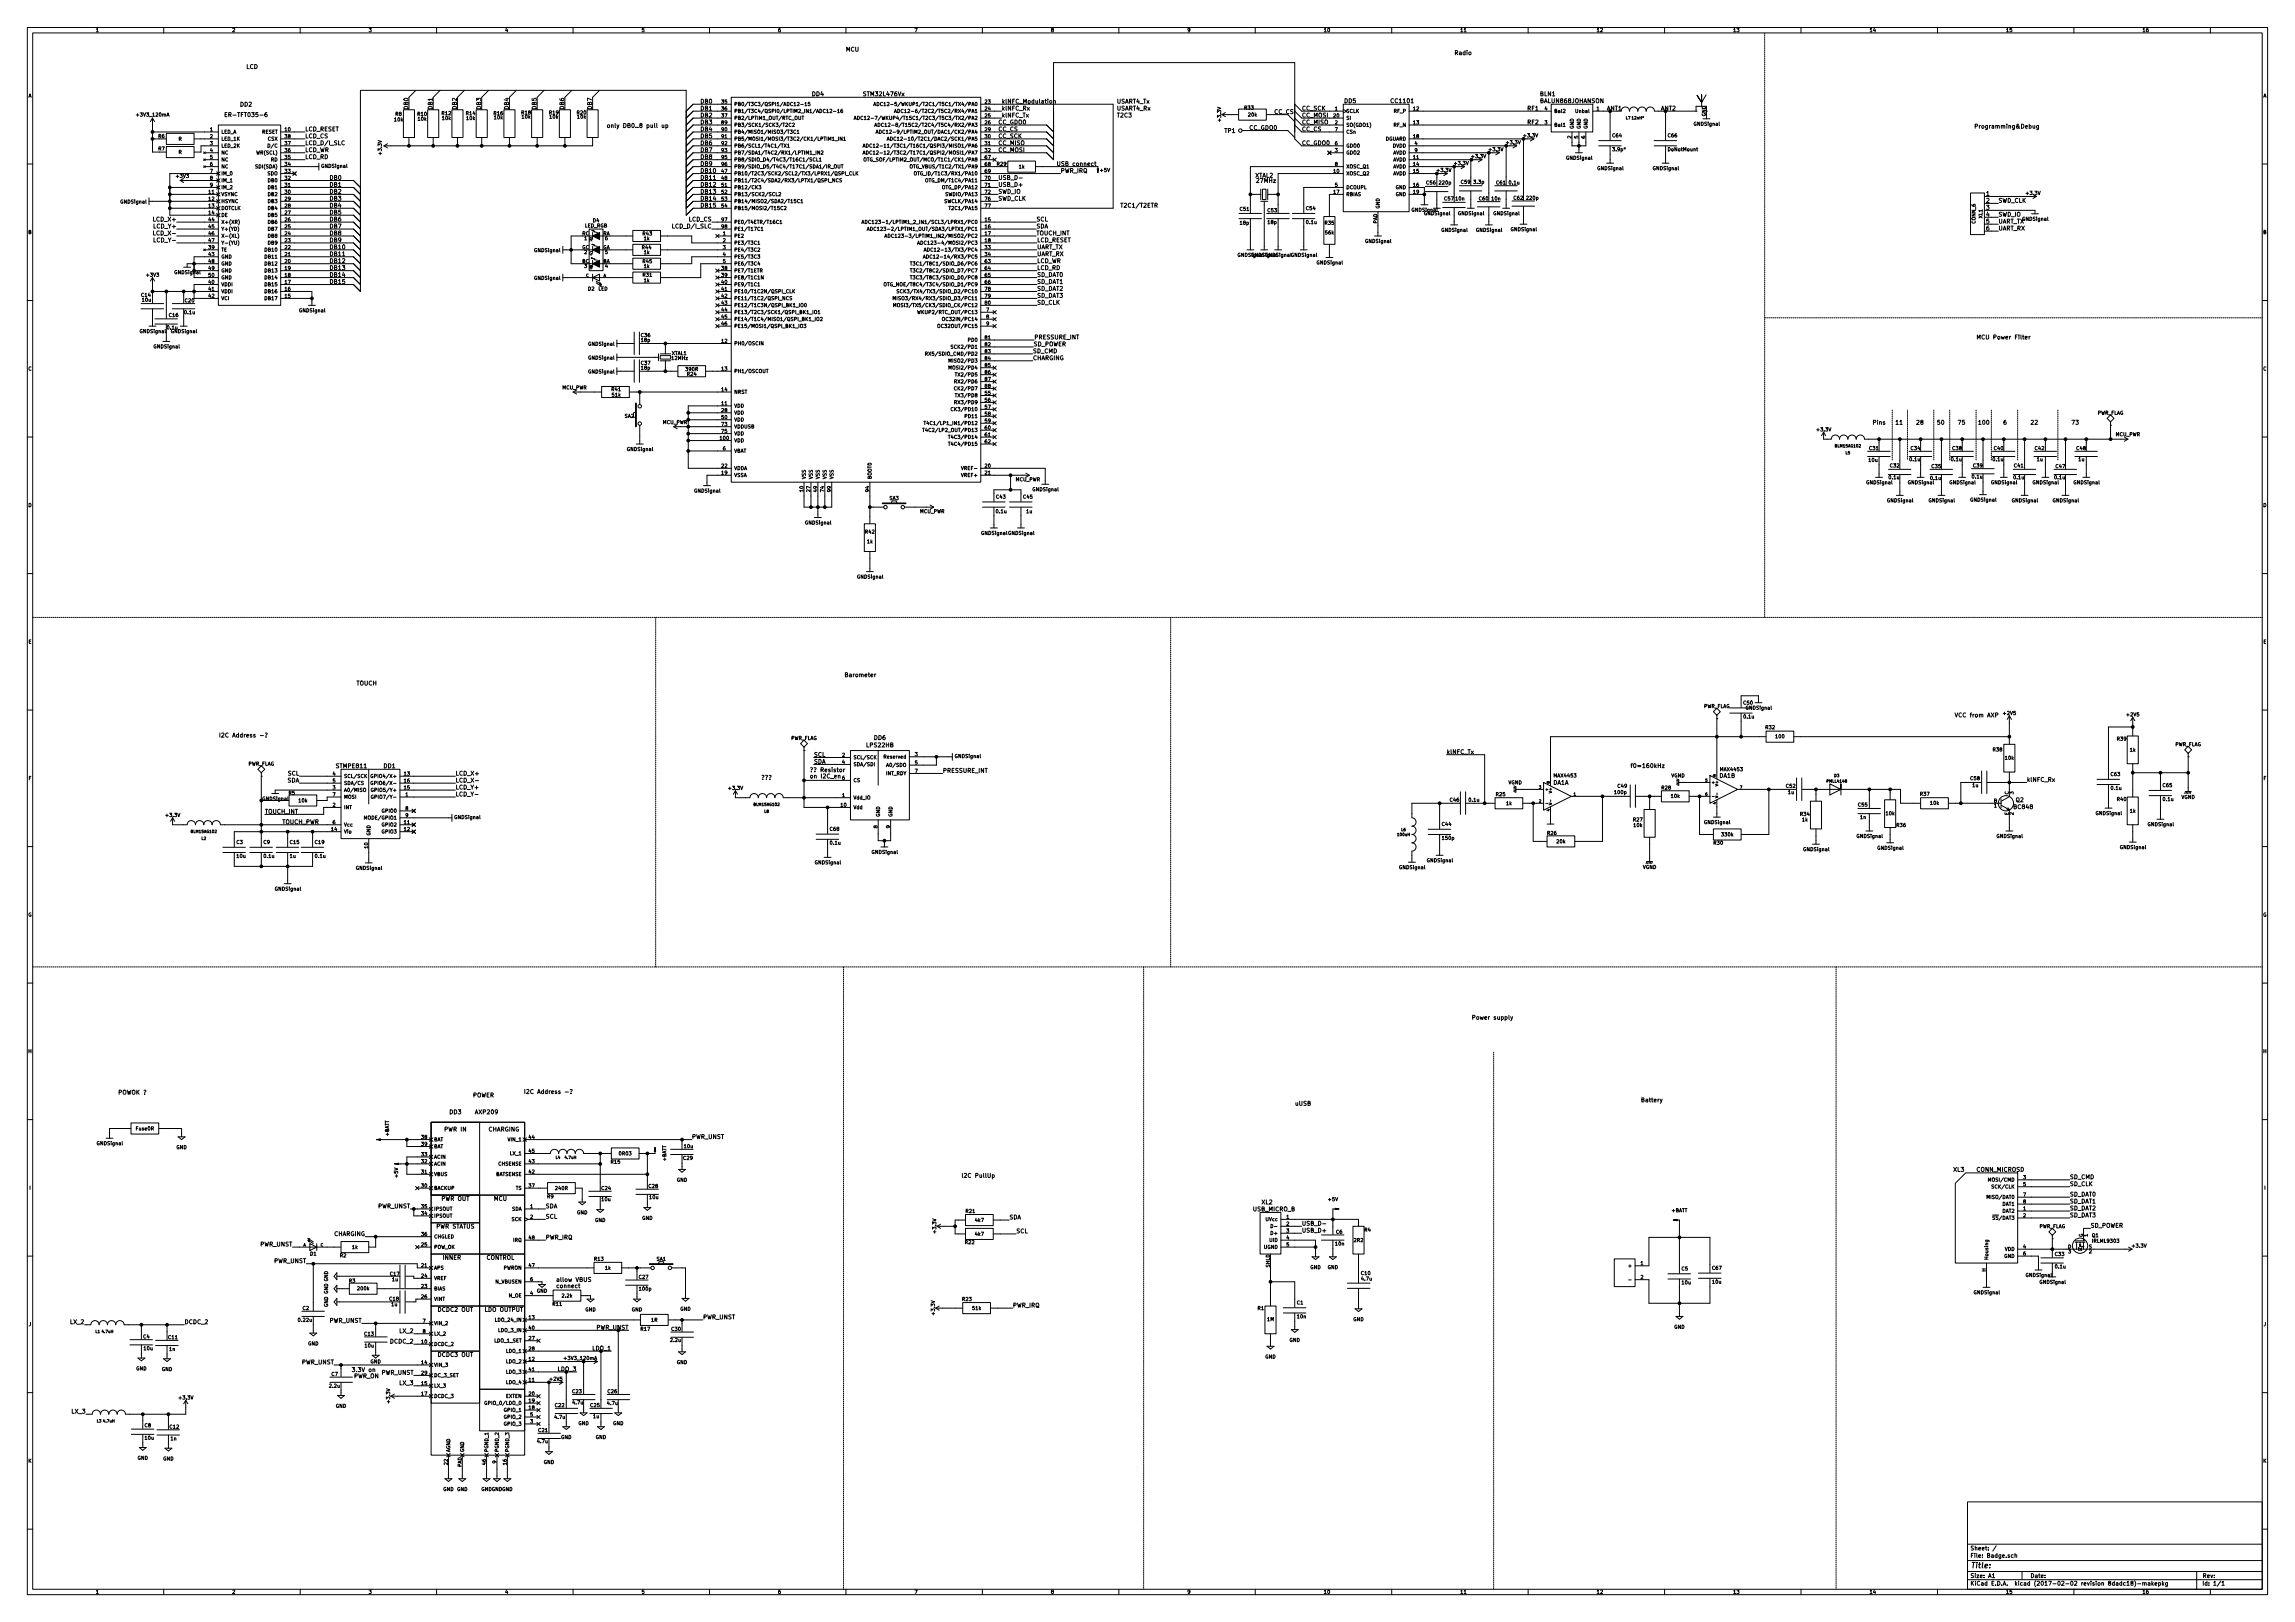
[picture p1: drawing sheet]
<svg xmlns="http://www.w3.org/2000/svg" width="841mm" height="594mm" viewBox="0 0 841 594" stroke-linecap="round" stroke-linejoin="round" font-family="sans-serif">
<defs><g id="words">
<text font-size="2.8" x="722" y="574.4">Title:</text>
<g font-size="2.1">
<text x="309.9" y="18.9">MCU</text>
<text x="532.9" y="20.1">Radio</text>
<text x="90.2" y="25.2">LCD</text>
<text x="297.6" y="35.2">DD4</text>
<text x="316.7" y="35.2">STM32L476Vx</text>
<text x="564.4" y="35.2">BLN1</text>
<text x="88.1" y="39">DD2</text>
<text x="149.6" y="39.9" transform="rotate(-90 149.6 39.9)">DB0</text>
<text x="158.5" y="39.9" transform="rotate(-90 158.5 39.9)">DB1</text>
<text x="167.4" y="39.9" transform="rotate(-90 167.4 39.9)">DB2</text>
<text x="176.3" y="39.9" transform="rotate(-90 176.3 39.9)">DB3</text>
<text x="186.4" y="39.9" transform="rotate(-90 186.4 39.9)">DB4</text>
<text x="196.6" y="39.9" transform="rotate(-90 196.6 39.9)">DB5</text>
<text x="206.8" y="39.9" transform="rotate(-90 206.8 39.9)">DB6</text>
<text x="216.9" y="39.9" transform="rotate(-90 216.9 39.9)">DB7</text>
<text x="256.5" y="37.9">DB0</text>
<text x="256.5" y="40.5">DB1</text>
<text x="367" y="37.9">klNFC_Modulation</text>
<text x="367" y="40.5">klNFC_Rx</text>
<text x="409.2" y="40.5">USART4_Rx</text>
<text x="409.2" y="37.9">USART4_Tx</text>
<text x="466.9" y="41.7">CC_CS</text>
<text x="477" y="40.5">CC_SCK</text>
<text x="492.7" y="37.7">DD5</text>
<text x="510" y="37.7">CC1101</text>
<text x="559.6" y="40.5">RF1</text>
<text x="564.6" y="37.7">BALUN868JOHANSON</text>
<text x="588.8" y="40.5">ANT1</text>
<text x="608.6" y="40.5">ANT2</text>
<text x="83.7" y="42.8">ER-TFT035-6</text>
<text x="222.2" y="46.8">only DB0..8 pull up</text>
<text x="256.5" y="43">DB2</text>
<text x="256.5" y="45.5">DB3</text>
<text x="365.8" y="45.5">CC_GDO0</text>
<text x="367" y="43">klNFC_Tx</text>
<text x="409.2" y="43">T2C3</text>
<text x="457.7" y="47.6">CC_GDO0</text>
<text x="477" y="45.5">CC_MISO</text>
<text x="477" y="43">CC_MOSI</text>
<text x="559.6" y="45.5">RF2</text>
<text x="723.4" y="47.1">Programming&amp;Debug</text>
<text x="111.8" y="48.1">LCD_RESET</text>
<text x="111.8" y="50.6">LCD_CS</text>
<text x="111.8" y="53.2">LCD_D/I_SLC</text>
<text x="256.5" y="48.1">DB4</text>
<text x="256.5" y="50.6">DB5</text>
<text x="256.5" y="53.2">DB6</text>
<text x="365.8" y="48.1">CC_CS</text>
<text x="365.8" y="50.6">CC_SCK</text>
<text x="365.8" y="53.2">CC_MISO</text>
<text x="448.8" y="48.7">TP1</text>
<text x="477" y="48.1">CC_CS</text>
<text x="477" y="53.2">CC_GDO0</text>
<text x="111.8" y="55.7">LCD_WR</text>
<text x="111.8" y="58.2">LCD_RD</text>
<text x="256.5" y="55.7">DB7</text>
<text x="256.5" y="58.2">DB8</text>
<text x="365.8" y="55.7">CC_MOSI</text>
<text x="120.6" y="65.9">DB0</text>
<text x="256.5" y="60.8">DB9</text>
<text x="256.5" y="63.3">DB10</text>
<text x="256.5" y="65.9">DB11</text>
<text x="365.8" y="65.9">USB_D-</text>
<text x="387.1" y="60.8">USB connect</text>
<text x="388.6" y="63.3">PWR_IRQ</text>
<text x="459.9" y="65">XTAL2</text>
<text x="120.6" y="68.4">DB1</text>
<text x="120.6" y="70.9">DB2</text>
<text x="256.5" y="68.4">DB12</text>
<text x="256.5" y="70.9">DB13</text>
<text x="365.8" y="68.4">USB_D+</text>
<text x="365.8" y="70.9">SWD_IO</text>
<text x="460.6" y="67">27MHz</text>
<text x="727.9" y="71.7">1</text>
<text x="120.6" y="73.5">DB3</text>
<text x="120.6" y="76">DB4</text>
<text x="256.5" y="73.5">DB14</text>
<text x="256.5" y="76">DB15</text>
<text x="365.8" y="73.5">SWD_CLK</text>
<text x="410.5" y="76">T2C1/T2ETR</text>
<text x="727.9" y="74.2">2</text>
<text x="727.9" y="76.8">3</text>
<text x="732.3" y="74.2">SWD_CLK</text>
<text x="56.6" y="81.1">LCD_X+</text>
<text x="56.6" y="83.6">LCD_Y+</text>
<text x="120.6" y="78.6">DB5</text>
<text x="120.6" y="81.1">DB6</text>
<text x="120.6" y="83.6">DB7</text>
<text x="247.2" y="83.6">LCD_D/I_SLC</text>
<text x="252.4" y="81.1">LCD_CS</text>
<text x="379.7" y="81.1">SCL</text>
<text x="379.7" y="83.6">SDA</text>
<text x="727.9" y="79.3">4</text>
<text x="727.9" y="81.9">5</text>
<text x="732.3" y="79.3">SWD_IO</text>
<text x="732.3" y="81.9">UART_TX</text>
<text x="57.1" y="88.7">LCD_Y-</text>
<text x="57.1" y="86.2">LCD_X-</text>
<text x="120.6" y="86.2">DB8</text>
<text x="120.6" y="88.7">DB9</text>
<text x="379.7" y="86.2">TOUCH_INT</text>
<text x="380" y="88.7">LCD_RESET</text>
<text x="727.9" y="84.4">6</text>
<text x="732.3" y="84.4">UART_RX</text>
<text x="120.6" y="91.3">DB10</text>
<text x="120.6" y="93.8">DB11</text>
<text x="380" y="91.3">UART_TX</text>
<text x="380" y="93.8">UART_RX</text>
<text x="120.6" y="96.3">DB12</text>
<text x="120.6" y="98.9">DB13</text>
<text x="120.6" y="101.4">DB14</text>
<text x="380" y="96.3">LCD_WR</text>
<text x="380" y="98.9">LCD_RD</text>
<text x="380" y="101.4">SD_DAT0</text>
<text x="120.6" y="104">DB15</text>
<text x="380" y="104">SD_DAT1</text>
<text x="380" y="106.5">SD_DAT2</text>
<text x="380" y="111.6">SD_CLK</text>
<text x="380" y="109">SD_DAT3</text>
<text x="379" y="124.3">PRESSURE_INT</text>
<text x="726.6" y="124.3">MCU Power Filter</text>
<text x="378.5" y="129.4">SD_CMD</text>
<text x="378.5" y="131.9">CHARGING</text>
<text x="378.7" y="126.8">SD_POWER</text>
<text x="686.7" y="155.5">Pins</text>
<text x="695.1" y="155.5">11</text>
<text x="702.7" y="155.5">28</text>
<text x="710.4" y="155.5">50</text>
<text x="718" y="155.5">75</text>
<text x="725.7" y="155.5">100</text>
<text x="734.4" y="155.5">6</text>
<text x="744.7" y="155.5">22</text>
<text x="759.6" y="155.5">73</text>
<text x="130.6" y="251">TOUCH</text>
<text x="309.4" y="248">Barometer</text>
<text x="717.8" y="262.7">VCC from AXP</text>
<text x="83.3" y="270.1">I2C Address -?</text>
<text x="317.7" y="273.7">LPS22HB</text>
<text x="320.3" y="271">DD6</text>
<text x="123.4" y="281.3">STMPE811</text>
<text x="140.6" y="281.3">DD1</text>
<text x="298.2" y="277.2">SCL</text>
<text x="298.2" y="279.7">SDA</text>
<text x="530.1" y="276.2">klNFC_Tx</text>
<text x="597.4" y="281.3">f0=160kHz</text>
<text x="105.3" y="286.6">SDA</text>
<text x="105.5" y="284">SCL</text>
<text x="166.9" y="284">LCD_X+</text>
<text x="166.9" y="286.6">LCD_X-</text>
<text x="278.9" y="285.6">???</text>
<text x="296.7" y="282.8">?? Resistor</text>
<text x="296.7" y="285.1">on I2C_en</text>
<text x="345.4" y="283">PRESSURE_INT</text>
<text x="569.1" y="287.4">DA1A</text>
<text x="630.1" y="284.9">DA1B</text>
<text x="742.7" y="286.3">klNFC_Rx</text>
<text x="166.9" y="289.1">LCD_Y+</text>
<text x="166.9" y="291.7">LCD_Y-</text>
<text x="738.8" y="293.8">Q2</text>
<text x="97" y="298">TOUCH_INT</text>
<text x="738.1" y="296.3">BC848</text>
<text x="103.4" y="301.8">TOUCH_PWR</text>
<text x="539.2" y="373.5">Power supply</text>
<text x="43.7" y="400.9">POWOK ?</text>
<text x="173.2" y="401.9">POWER</text>
<text x="195.1" y="400.6">I2C Address -?</text>
<text x="474.5" y="404.9">uUSB</text>
<text x="601.2" y="403.7">Battery</text>
<text x="164.8" y="408.1">DD3</text>
<text x="174.4" y="408.1">AXP209</text>
<text x="163" y="414.4">PWR IN</text>
<text x="178.9" y="414.4">CHARGING</text>
<text x="253.5" y="417.1">PWR_UNST</text>
<text x="354.1" y="431.4">I2C PullUp</text>
<text x="715.9" y="429.2">XL3</text>
<text x="724.3" y="429.2">CONN_MICROSD</text>
<text x="758.4" y="431.9">SD_CMD</text>
<text x="758.4" y="434.4">SD_CLK</text>
<text x="138.5" y="442.5">PWR_UNST</text>
<text x="161.9" y="439.8">PWR OUT</text>
<text x="181" y="439.8">MCU</text>
<text x="199.9" y="442.5">SDA</text>
<text x="459.1" y="443.6">USB_MICRO_B</text>
<text x="462.4" y="441.1">XL2</text>
<text x="758.4" y="438.2">SD_DAT0</text>
<text x="758.4" y="440.8">SD_DAT1</text>
<text x="758.4" y="443.3">SD_DAT2</text>
<text x="159.9" y="450">PWR STATUS</text>
<text x="199.9" y="446.4">SCL</text>
<text x="369.8" y="446.6">SDA</text>
<text x="477" y="448.9">USB_D-</text>
<text x="758.4" y="445.8">SD_DAT3</text>
<text x="766.1" y="449.7">SD_POWER</text>
<text x="122.3" y="452.7">CHARGING</text>
<text x="199.9" y="454">PWR_IRQ</text>
<text x="372.4" y="451.7">SCL</text>
<text x="477" y="451.4">USB_D+</text>
<text x="95.3" y="456.5">PWR_UNST</text>
<text x="162.3" y="461.4">INNER</text>
<text x="178.2" y="461.4">CONTROL</text>
<text x="100.4" y="462.6">PWR_UNST</text>
<text x="203.7" y="469.5">allow VBUS</text>
<text x="203.7" y="471.8">connect</text>
<text x="371.1" y="478.9">PWR_IRQ</text>
<text x="25.9" y="485">LX_2</text>
<text x="67.6" y="485">DCDC_2</text>
<text x="120.7" y="484.5">PWR_UNST</text>
<text x="160.7" y="480.4">DCDC2 OUT</text>
<text x="177.8" y="480.4">LDO OUTPUT</text>
<text x="257.6" y="483.2">PWR_UNST</text>
<text x="146.6" y="488.3">LX_2</text>
<text x="218.5" y="487">PWR_UNST</text>
<text x="143.2" y="492.1">DCDC_2</text>
<text x="160.7" y="496.9">DCDC3 OUT</text>
<text x="217.2" y="494.6">LDO_1</text>
<text x="110.5" y="499.7">PWR_UNST</text>
<text x="130.8" y="502.5">3.3V on</text>
<text x="139.7" y="503.5">PWR_UNST</text>
<text x="204.5" y="502.2">LDO_3</text>
<text x="129.6" y="504.8">PWR_ON</text>
<text x="146.6" y="507.3">LX_3</text>
<text x="26.4" y="517.7">LX_3</text>
<text x="722" y="567.8">Sheet: /</text>
<text x="722" y="570.5">File: Badge.sch</text>
<text x="722" y="580.7">KiCad E.D.A. kicad (2017-02-02 revision 8dadc18)-makepkg</text>
<text x="722" y="577.9">Size: A1</text>
<text x="744" y="577.9">Date:</text>
<text x="807" y="577.9">Rev:</text>
<text x="807" y="580.7">Id: 1/1</text>
</g>
<g font-size="1.8">
<text x="35" y="11.7">1</text>
<text x="85" y="11.7">2</text>
<text x="135" y="11.7">3</text>
<text x="185" y="11.7">4</text>
<text x="235" y="11.7">5</text>
<text x="285" y="11.7">6</text>
<text x="335" y="11.7">7</text>
<text x="385" y="11.7">8</text>
<text x="435" y="11.7">9</text>
<text x="485" y="11.7">10</text>
<text x="535" y="11.7">11</text>
<text x="585" y="11.7">12</text>
<text x="635" y="11.7">13</text>
<text x="685" y="11.7">14</text>
<text x="735" y="11.7">15</text>
<text x="785" y="11.7">16</text>
<text x="10.4" y="35.7">A</text>
<text x="829.4" y="35.7">A</text>
<text x="191.2" y="41.9">R18</text>
<text x="201.3" y="41.9">R19</text>
<text x="211.5" y="41.9">R20</text>
<text x="264.5" y="37.9">35</text>
<text x="264.5" y="40.5">36</text>
<text x="269" y="38.8">PB0/T3C3/QSPI1/ADC12-15</text>
<text x="269" y="41.3">PB1/T3C4/QSPI0/LPTIM2_IN1/ADC12-16</text>
<text x="326.8" y="38.8">ADC12-5/WKUP1/T2C1/T5C1/TX4/PA0</text>
<text x="333.5" y="41.3">ADC12-6/T2C2/T5C2/RX4/PA1</text>
<text x="361" y="37.9">23</text>
<text x="361" y="40.5">24</text>
<text x="456.1" y="40.1">R33</text>
<text x="489.2" y="40.5">1</text>
<text x="493.3" y="41.3">SCLK</text>
<text x="510.8" y="41.3">RF_P</text>
<text x="518" y="40.5">12</text>
<text x="566.1" y="40.5">4</text>
<text x="569.5" y="41.3">Bal2</text>
<text x="577.8" y="41.3">Unbal</text>
<text x="585.1" y="40.5">1</text>
<text x="50.4" y="42.7">+3V3_120mA</text>
<text x="144.6" y="44.4">10k</text>
<text x="144.9" y="42.4">R8</text>
<text x="153.1" y="42.4">R10</text>
<text x="153.2" y="44.2">10k</text>
<text x="162" y="42.2">R12</text>
<text x="162.1" y="43.9">10k</text>
<text x="170.8" y="42.2">R14</text>
<text x="171" y="43.9">10k</text>
<text x="181" y="42.2">R16</text>
<text x="181.2" y="43.7">10k</text>
<text x="191.3" y="43.4">10k</text>
<text x="201.5" y="43.4">10k</text>
<text x="211.6" y="43.4">10k</text>
<text x="264.5" y="43">37</text>
<text x="264.5" y="45.5">89</text>
<text x="269" y="43.9">PB2/LPTIM1_OUT/RTC_OUT</text>
<text x="269" y="46.4">PB3/SCK1/SCK3/T2C2</text>
<text x="321.1" y="43.9">ADC12-7/WKUP4/T15C1/T2C3/T5C3/TX2/PA2</text>
<text x="327.7" y="46.4">ADC12-8/T15C2/T2C4/T5C4/RX2/PA3</text>
<text x="361" y="43">25</text>
<text x="361" y="45.5">26</text>
<text x="447.5" y="44.3" transform="rotate(-90 447.5 44.3)">+3.3V</text>
<text x="457.5" y="42.7">20k</text>
<text x="488.7" y="43">20</text>
<text x="489.2" y="45.5">2</text>
<text x="493.3" y="46.4">SO(GDO1)</text>
<text x="493.3" y="43.9">SI</text>
<text x="510.7" y="46.4">RF_N</text>
<text x="518" y="45.5">13</text>
<text x="566.1" y="45.5">3</text>
<text x="569.5" y="46.4">Bal1</text>
<text x="576.7" y="47.3" transform="rotate(-90 576.7 47.3)">GND</text>
<text x="579.2" y="47.3" transform="rotate(-90 579.2 47.3)">GND</text>
<text x="581.8" y="47.3" transform="rotate(-90 581.8 47.3)">GND</text>
<text x="620.9" y="46">GNDSignal</text>
<text x="625.1" y="42.7" transform="rotate(-90 625.1 42.7)">GND</text>
<text x="58.1" y="50.5">R6</text>
<text x="65.4" y="51.6">R</text>
<text x="77" y="48.1">1</text>
<text x="77" y="50.6">2</text>
<text x="77" y="53.2">3</text>
<text x="81" y="49">LED_A</text>
<text x="81" y="51.5">LED_1K</text>
<text x="96" y="49">RESET</text>
<text x="98.2" y="51.5">CSX</text>
<text x="104.4" y="48.1">10</text>
<text x="104.4" y="53.2">37</text>
<text x="104.4" y="50.6">38</text>
<text x="264.5" y="48.1">90</text>
<text x="264.5" y="50.6">91</text>
<text x="264.5" y="53.2">92</text>
<text x="269" y="49">PB4/MISO1/MISO3/T3C1</text>
<text x="269" y="51.5">PB5/MOSI1/MOSI3/T3C2/CK1/LPTIM1_IN1</text>
<text x="326.3" y="49">ADC12-9/LPTIM2_OUT/DAC1/CK2/PA4</text>
<text x="330.8" y="51.5">ADC12-10/T2C1/DAC2/SCK1/PA5</text>
<text x="361" y="50.6">30</text>
<text x="361" y="53.2">31</text>
<text x="361" y="48.1">29</text>
<text x="489.2" y="53.2">6</text>
<text x="489.2" y="48.1">7</text>
<text x="493.3" y="49">CSn</text>
<text x="507.6" y="51.5">DGUARD</text>
<text x="518" y="50.6">18</text>
<text x="518.4" y="53.2">4</text>
<text x="552.1" y="52.8">+3.3V</text>
<text x="558.5" y="50.3">+3.3V</text>
<text x="575.8" y="50.7" transform="rotate(-90 575.8 50.7)">2</text>
<text x="578.4" y="50.7" transform="rotate(-90 578.4 50.7)">5</text>
<text x="580.9" y="50.7" transform="rotate(-90 580.9 50.7)">6</text>
<text x="591" y="50.3">C64</text>
<text x="611.3" y="50.3">C66</text>
<text x="58.1" y="55.1">R7</text>
<text x="65.4" y="56.4">R</text>
<text x="77" y="55.7">4</text>
<text x="77" y="58.2">5</text>
<text x="81" y="54">LED_2K</text>
<text x="81" y="56.6">NC</text>
<text x="81" y="59.1">NC</text>
<text x="94.2" y="56.6">WR(SCL)</text>
<text x="98.8" y="54">D/C</text>
<text x="99.3" y="59.1">RD</text>
<text x="104.4" y="58.2">35</text>
<text x="104.4" y="55.7">36</text>
<text x="139.9" y="56.5" transform="rotate(-90 139.9 56.5)">+3.3V</text>
<text x="264.5" y="55.7">93</text>
<text x="264.5" y="58.2">95</text>
<text x="269" y="54">PB6/SCL1/T4C1/TX1</text>
<text x="269" y="56.6">PB7/SDA1/T4C2/RX1/LPTIM1_IN2</text>
<text x="269" y="59.1">PB8/SDIO_D4/T4C3/T16C1/SCL1</text>
<text x="321.1" y="59.1">OTG_SOF/LPTIM2_OUT/MCO/T1C1/CK1/PA8</text>
<text x="323.8" y="54">ADC12-11/T3C1/T16C1/QSPI3/MISO1/PA6</text>
<text x="323.8" y="56.6">ADC12-12/T3C2/T17C1/QSPI2/MOSI1/PA7</text>
<text x="361" y="55.7">32</text>
<text x="361" y="58.2">67</text>
<text x="489.2" y="55.7">3</text>
<text x="493.3" y="56.6">GDO2</text>
<text x="493.3" y="54">GDO0</text>
<text x="510.4" y="54">DVDD</text>
<text x="510.4" y="56.6">AVDD</text>
<text x="510.4" y="59.1">AVDD</text>
<text x="518" y="58.2">11</text>
<text x="518.4" y="55.7">9</text>
<text x="539.4" y="57.9">+3.3V</text>
<text x="545.8" y="55.4">+3.3V</text>
<text x="574.1" y="58.5">GNDSignal</text>
<text x="591.2" y="55.4">3.9p*</text>
<text x="611.4" y="55.4">DoNotMount</text>
<text x="64.7" y="65.1">+3V3</text>
<text x="77" y="60.8">6</text>
<text x="77" y="63.3">7</text>
<text x="77" y="65.9">8</text>
<text x="81" y="61.7">NC</text>
<text x="81" y="64.2">IM_0</text>
<text x="94" y="61.7">SDI(SDA)</text>
<text x="98" y="64.2">SDO</text>
<text x="104.4" y="65.9">32</text>
<text x="104.4" y="63.3">33</text>
<text x="104.4" y="60.8">34</text>
<text x="117.9" y="61.5">GNDSignal</text>
<text x="264.5" y="60.8">96</text>
<text x="264.5" y="63.3">47</text>
<text x="264.5" y="65.9">48</text>
<text x="269" y="61.7">PB9/SDIO_D5/T4C4/T17C1/SDA1/IR_OUT</text>
<text x="269" y="64.2">PB10/T2C3/SCK2/SCL2/TX3/LPRX1/QSPI_CLK</text>
<text x="336.2" y="61.7">OTG_VBUS/T1C2/TX1/PA9</text>
<text x="338.2" y="64.2">OTG_ID/T1C3/RX1/PA10</text>
<text x="361" y="65.9">70</text>
<text x="361" y="60.8">68</text>
<text x="361" y="63.3">69</text>
<text x="365.4" y="60.7">R29</text>
<text x="373.4" y="61.7">1k</text>
<text x="403.3" y="63">+5V</text>
<text x="488.7" y="63.3">10</text>
<text x="489.2" y="60.8">8</text>
<text x="493.3" y="61.7">XOSC_Q1</text>
<text x="493.3" y="64.2">XOSC_Q2</text>
<text x="510.4" y="61.7">AVDD</text>
<text x="510.4" y="64.2">AVDD</text>
<text x="518" y="60.8">14</text>
<text x="518" y="63.3">15</text>
<text x="526.7" y="63">+3.3V</text>
<text x="533.1" y="60.4">+3.3V</text>
<text x="585.5" y="62.3">GNDSignal</text>
<text x="605.9" y="62.3">GNDSignal</text>
<text x="76.5" y="70.9">11</text>
<text x="77" y="68.4">9</text>
<text x="81" y="66.7">IM_1</text>
<text x="81" y="69.3">IM_2</text>
<text x="81" y="71.8">VSYNC</text>
<text x="98.3" y="71.8">DB2</text>
<text x="98.3" y="69.3">DB1</text>
<text x="98.3" y="66.7">DB0</text>
<text x="104.4" y="70.9">30</text>
<text x="104.4" y="68.4">31</text>
<text x="264.5" y="68.4">51</text>
<text x="264.5" y="70.9">52</text>
<text x="269" y="69.3">PB12/CK3</text>
<text x="269" y="71.8">PB13/SCK2/SCL2</text>
<text x="269" y="66.7">PB11/T2C4/SDA2/RX3/LPTX1/QSPI_NCS</text>
<text x="341.1" y="66.7">OTG_DM/T1C4/PA11</text>
<text x="346.2" y="69.3">OTG_DP/PA12</text>
<text x="347.5" y="71.8">SWDIO/PA13</text>
<text x="361" y="68.4">71</text>
<text x="361" y="70.9">72</text>
<text x="488.7" y="70.9">17</text>
<text x="489.2" y="68.4">5</text>
<text x="493.3" y="69.3">DCOUPL</text>
<text x="493.3" y="71.8">RBIAS</text>
<text x="511.4" y="69.3">GND</text>
<text x="511.4" y="71.8">GND</text>
<text x="518" y="68.4">16</text>
<text x="518" y="70.9">19</text>
<text x="522.8" y="67.6">C56</text>
<text x="527.5" y="67.6">220p</text>
<text x="535.5" y="67.3">C59</text>
<text x="540.2" y="67.3">3.3p</text>
<text x="548.4" y="67.6">C61</text>
<text x="553.1" y="67.6">0.1u</text>
<text x="742.6" y="71.4">+3.3V</text>
<text x="44.3" y="74.5">GNDSignal</text>
<text x="76.5" y="73.5">12</text>
<text x="76.5" y="76">13</text>
<text x="81" y="74.4">HSYNC</text>
<text x="81" y="76.9">DOTCLK</text>
<text x="98.3" y="76.9">DB4</text>
<text x="98.3" y="74.4">DB3</text>
<text x="104.4" y="76">28</text>
<text x="104.4" y="73.5">29</text>
<text x="264.5" y="73.5">53</text>
<text x="264.5" y="76">54</text>
<text x="269" y="74.4">PB14/MISO2/SDA2/T15C1</text>
<text x="269" y="76.9">PB15/MOSI2/T15C2</text>
<text x="347" y="74.4">SWCLK/PA14</text>
<text x="349.1" y="76.9">T2C1/PA15</text>
<text x="361" y="73.5">76</text>
<text x="361" y="76">77</text>
<text x="454.4" y="77.2">C51</text>
<text x="464.6" y="77.7">C53</text>
<text x="478.7" y="77">C54</text>
<text x="505.6" y="76.5" transform="rotate(-90 505.6 76.5)">GND</text>
<text x="517.5" y="77.5">GNDSignal</text>
<text x="529.4" y="73.4">C57</text>
<text x="533.5" y="73.4">10n</text>
<text x="542.1" y="73.4">C60</text>
<text x="546.7" y="73.4">10n</text>
<text x="554.8" y="73.1">C62</text>
<text x="559.5" y="73.1">220p</text>
<text x="76.5" y="78.6">14</text>
<text x="76.5" y="81.1">44</text>
<text x="76.5" y="83.6">45</text>
<text x="81" y="79.4">DE</text>
<text x="81" y="82">X+(XR)</text>
<text x="98.3" y="82">DB6</text>
<text x="98.3" y="79.4">DB5</text>
<text x="104.4" y="83.6">25</text>
<text x="104.4" y="81.1">26</text>
<text x="104.4" y="78.6">27</text>
<text x="214.2" y="83.3">LED_RGB</text>
<text x="217.3" y="81.4">D4</text>
<text x="264.5" y="81.1">97</text>
<text x="264.5" y="83.6">98</text>
<text x="269" y="82">PE0/T4ETR/T16C1</text>
<text x="322.4" y="82">ADC123-1/LPTIM1_2_IN1/SCL3/LPRX1/PC0</text>
<text x="361" y="81.1">15</text>
<text x="361" y="83.6">16</text>
<text x="454.5" y="82.3">18p</text>
<text x="464.6" y="82">18p</text>
<text x="478.8" y="82">0.1u</text>
<text x="485.5" y="82.3">R35</text>
<text x="504.7" y="81.9" transform="rotate(-90 504.7 81.9)">PAD</text>
<text x="522" y="78.8">GNDSignal</text>
<text x="534.5" y="78.8">GNDSignal</text>
<text x="547.4" y="78.8">GNDSignal</text>
<text x="724" y="81.9" transform="rotate(-90 724 81.9)">CONN_6</text>
<text x="726.5" y="79.9" transform="rotate(-90 726.5 79.9)">XL1</text>
<text x="741.2" y="80.8">GNDSignal</text>
<text x="10.4" y="85.7">B</text>
<text x="76.5" y="86.2">46</text>
<text x="76.5" y="88.7">47</text>
<text x="81" y="84.5">Y+(YD)</text>
<text x="81" y="87.1">X-(XL)</text>
<text x="81" y="89.6">Y-(YU)</text>
<text x="98.3" y="89.6">DB9</text>
<text x="98.3" y="87.1">DB8</text>
<text x="98.3" y="84.5">DB7</text>
<text x="104.4" y="88.7">23</text>
<text x="104.4" y="86.2">24</text>
<text x="213.4" y="86.2">RC</text>
<text x="214.1" y="88">1</text>
<text x="215.9" y="88.4">R</text>
<text x="221" y="86.2">RA</text>
<text x="221.8" y="88">6</text>
<text x="235.6" y="86.2">R43</text>
<text x="236" y="88">1k</text>
<text x="264.9" y="86.2">1</text>
<text x="264.9" y="88.7">2</text>
<text x="269" y="87.1">PE2</text>
<text x="269" y="89.6">PE3/T3C1</text>
<text x="269" y="84.5">PE1/T17C1</text>
<text x="323.4" y="84.5">ADC123-2/LPTIM1_OUT/SDA3/LPTX1/PC1</text>
<text x="329.6" y="87.1">ADC123-3/LPTIM1_IN2/MISO2/PC2</text>
<text x="340.1" y="89.6">ADC123-4/MOSI2/PC3</text>
<text x="361" y="86.2">17</text>
<text x="361" y="88.7">18</text>
<text x="485.7" y="85.8">56k</text>
<text x="500.5" y="89">GNDSignal</text>
<text x="528.4" y="84.9">GNDSignal</text>
<text x="541.1" y="84.9">GNDSignal</text>
<text x="553.8" y="84.7">GNDSignal</text>
<text x="829.4" y="85.7">B</text>
<text x="76.5" y="93.8">43</text>
<text x="76.5" y="91.3">39</text>
<text x="81" y="94.7">GND</text>
<text x="81" y="92.1">TE</text>
<text x="97.3" y="94.7">DB11</text>
<text x="97.3" y="92.1">DB10</text>
<text x="104.4" y="93.8">21</text>
<text x="104.4" y="91.3">22</text>
<text x="195.9" y="92.3">GNDSignal</text>
<text x="213.3" y="91.3">GC</text>
<text x="214.1" y="93">2 G</text>
<text x="220.9" y="91.3">GA</text>
<text x="221.8" y="93">5</text>
<text x="235.3" y="91.3">R44</text>
<text x="236" y="93.1">1k</text>
<text x="264.9" y="91.3">3</text>
<text x="264.9" y="93.8">4</text>
<text x="269" y="92.1">PE4/T3C2</text>
<text x="269" y="94.7">PE5/T3C3</text>
<text x="342.2" y="94.7">ADC12-14/RX3/PC5</text>
<text x="342.4" y="92.1">ADC12-13/TX3/PC4</text>
<text x="361" y="91.3">33</text>
<text x="361" y="93.8">34</text>
<text x="458.8" y="94.1">GNDSignal</text>
<text x="463.9" y="94.1">GNDSignal GNDSignal</text>
<text x="53.8" y="101.3">+3V3</text>
<text x="64.1" y="100.4">GNDSignal</text>
<text x="76.5" y="101.4">50</text>
<text x="76.5" y="96.3">48</text>
<text x="76.5" y="98.9">49</text>
<text x="81" y="97.2">GND</text>
<text x="81" y="99.8">GND</text>
<text x="97.3" y="97.2">DB12</text>
<text x="97.3" y="99.8">DB13</text>
<text x="104.4" y="96.3">20</text>
<text x="104.4" y="101.4">18</text>
<text x="104.4" y="98.9">19</text>
<text x="213.4" y="96.3">BC</text>
<text x="214.1" y="98.1">3</text>
<text x="215.9" y="98.5">B</text>
<text x="221" y="96.3">BA</text>
<text x="221.8" y="98.1">4</text>
<text x="235.6" y="96.4">R45</text>
<text x="235.6" y="101.3">R31</text>
<text x="236" y="98.2">1k</text>
<text x="264.5" y="98.9">38</text>
<text x="264.5" y="101.4">39</text>
<text x="264.9" y="96.3">5</text>
<text x="269" y="97.2">PE6/T3C4</text>
<text x="269" y="99.8">PE7/T1ETR</text>
<text x="337.3" y="97.2">T3C1/T8C1/SDIO_D6/PC6</text>
<text x="337.3" y="99.8">T3C2/T8C2/SDIO_D7/PC7</text>
<text x="361" y="96.3">63</text>
<text x="361" y="98.9">64</text>
<text x="361" y="101.4">65</text>
<text x="482.7" y="96.8">GNDSignal</text>
<text x="76.5" y="104">40</text>
<text x="76.5" y="106.5">41</text>
<text x="81" y="104.8">VDDI</text>
<text x="81" y="102.3">GND</text>
<text x="81" y="107.4">VDDI</text>
<text x="97.3" y="107.4">DB16</text>
<text x="97.3" y="104.8">DB15</text>
<text x="97.3" y="102.3">DB14</text>
<text x="104.4" y="106.5">16</text>
<text x="104.4" y="104">17</text>
<text x="195.9" y="102.5">GNDSignal</text>
<text x="215.5" y="106.4">D2</text>
<text x="219.2" y="106.4">LED</text>
<text x="236" y="103.4">1k</text>
<text x="264.5" y="104">40</text>
<text x="264.5" y="106.5">41</text>
<text x="269" y="104.8">PE9/T1C1</text>
<text x="269" y="107.4">PE10/T1C2N/QSPI_CLK</text>
<text x="269" y="102.3">PE8/T1C1N</text>
<text x="328.1" y="104.8">OTG_NOE/T8C4/T3C4/SDIO_D1/PC9</text>
<text x="333.2" y="107.4">SCK3/TX4/TX3/SDIO_D2/PC10</text>
<text x="337.3" y="102.3">T3C3/T8C3/SDIO_D0/PC8</text>
<text x="361" y="104">66</text>
<text x="361" y="106.5">78</text>
<text x="51.8" y="108.7">C14</text>
<text x="52.1" y="110.5">10u</text>
<text x="67.8" y="110.7">C20</text>
<text x="76.5" y="109">42</text>
<text x="81" y="109.9">VCI</text>
<text x="97.3" y="109.9">DB17</text>
<text x="104.4" y="109">15</text>
<text x="264.5" y="109">42</text>
<text x="264.5" y="111.6">43</text>
<text x="269" y="109.9">PE11/T1C2/QSPI_NCS</text>
<text x="269" y="112.5">PE12/T1C3N/QSPI_BK1_IO0</text>
<text x="331.9" y="112.5">MOSI3/TX5/CK3/SDIO_CK/PC12</text>
<text x="332.1" y="109.9">MISO3/RX4/RX3/SDIO_D3/PC11</text>
<text x="361" y="111.6">80</text>
<text x="361" y="109">79</text>
<text x="62" y="116.1">C16</text>
<text x="67.7" y="115.1">0.1u</text>
<text x="109.8" y="114.4">GNDSignal</text>
<text x="264.5" y="114.1">44</text>
<text x="264.5" y="116.7">45</text>
<text x="264.5" y="119.2">46</text>
<text x="269" y="115">PE13/T2C3/SCK1/QSPI_BK1_IO1</text>
<text x="269" y="117.5">PE14/T1C4/MISO1/QSPI_BK1_IO2</text>
<text x="338.3" y="115">WKUP2/RTC_OUT/PC13</text>
<text x="347.1" y="117.5">OC32IN/PC14</text>
<text x="361.5" y="114.1">7</text>
<text x="361.5" y="116.7">8</text>
<text x="361.5" y="119.2">9</text>
<text x="51.4" y="122">GNDSignal</text>
<text x="61.4" y="120.6">0.1u</text>
<text x="62.8" y="122">GNDSignal</text>
<text x="235" y="123.4">C36</text>
<text x="235" y="125.2">18p</text>
<text x="264.5" y="125.5">12</text>
<text x="269" y="120.1">PE15/MOSI1/QSPI_BK1_IO3</text>
<text x="345.1" y="120.1">OC32OUT/PC15</text>
<text x="355" y="125.2">PD0</text>
<text x="361" y="124.3">81</text>
<text x="56.5" y="127.6">GNDSignal</text>
<text x="215.7" y="131.7">GNDSignal</text>
<text x="215.7" y="126.6">GNDSignal</text>
<text x="246.1" y="130">XTAL1</text>
<text x="246.3" y="131.8">12MHz</text>
<text x="269" y="126.4">PH0/OSCIN</text>
<text x="341.2" y="130.2">RX5/SDIO_CMD/PD2</text>
<text x="349.7" y="127.7">SCK2/PD1</text>
<text x="361" y="126.8">82</text>
<text x="361" y="129.4">83</text>
<text x="361" y="131.9">84</text>
<text x="10.4" y="135.7">C</text>
<text x="215.7" y="136.8">GNDSignal</text>
<text x="235" y="133.6">C37</text>
<text x="235" y="135.4">18p</text>
<text x="251.4" y="135.9">390R</text>
<text x="251.9" y="137.7">R24</text>
<text x="264.5" y="135.7">13</text>
<text x="269" y="136.6">PH1/OSCOUT</text>
<text x="348.9" y="132.8">MISO2/PD3</text>
<text x="348.9" y="135.3">MOSI2/PD4</text>
<text x="351.2" y="137.9">TX2/PD5</text>
<text x="361" y="134.4">85</text>
<text x="361" y="137">86</text>
<text x="829.4" y="135.7">C</text>
<text x="206" y="142.6">MCU_PWR</text>
<text x="224.2" y="143.3">R41</text>
<text x="264.5" y="143.3">14</text>
<text x="350.9" y="142.9">CK2/PD7</text>
<text x="351" y="140.4">RX2/PD6</text>
<text x="361" y="139.5">87</text>
<text x="361" y="142.1">88</text>
<text x="224.3" y="145.3">51k</text>
<text x="264.5" y="148.4">11</text>
<text x="269" y="149.3">VDD</text>
<text x="269" y="144.2">NRST</text>
<text x="351" y="148">RX3/PD9</text>
<text x="351.2" y="145.5">TX3/PD8</text>
<text x="361" y="144.6">55</text>
<text x="361" y="147.1">56</text>
<text x="361" y="149.7">57</text>
<text x="228.9" y="153">SA2</text>
<text x="242.8" y="155.3">MCU_PWR</text>
<text x="264.5" y="153.5">50</text>
<text x="264.5" y="150.9">28</text>
<text x="269" y="154.4">VDD</text>
<text x="269" y="151.8">VDD</text>
<text x="341.7" y="155.6">T4C1/LP1_IN1/PD12</text>
<text x="349.9" y="150.6">CK3/PD10</text>
<text x="354" y="153.1">PD11</text>
<text x="361" y="152.2">58</text>
<text x="361" y="154.8">59</text>
<text x="768.5" y="151.9">PWR_FLAG</text>
<text x="264" y="161.1">100</text>
<text x="264.5" y="156">73</text>
<text x="264.5" y="158.6">75</text>
<text x="269" y="156.9">VDDUSB</text>
<text x="269" y="159.5">VDD</text>
<text x="269" y="162">VDD</text>
<text x="340.7" y="158.2">T4C2/LP2_OUT/PD13</text>
<text x="349.1" y="160.7">T4C3/PD14</text>
<text x="361" y="157.3">60</text>
<text x="361" y="159.8">61</text>
<text x="665.9" y="158">+3.3V</text>
<text x="775.2" y="159.8">MCU_PWR</text>
<text x="229.9" y="165.2">GNDSignal</text>
<text x="264.9" y="164.9">6</text>
<text x="269" y="165.8">VBAT</text>
<text x="349.1" y="163.3">T4C4/PD15</text>
<text x="361" y="162.4">62</text>
<text x="685.1" y="164.8">C31</text>
<text x="700.3" y="164.8">C34</text>
<text x="715.5" y="164.8">C38</text>
<text x="730.8" y="164.8">C40</text>
<text x="745.8" y="164.8">C42</text>
<text x="761" y="164.8">C48</text>
<text x="264.5" y="171.3">22</text>
<text x="264.5" y="173.8">19</text>
<text x="269" y="172.2">VDDA</text>
<text x="353.1" y="172.2">VREF-</text>
<text x="361" y="171.3">20</text>
<text x="361" y="173.8">21</text>
<text x="684.9" y="169.2">10u</text>
<text x="692.7" y="171.2">C32</text>
<text x="699.9" y="168.9">0.1u</text>
<text x="707.9" y="171.4">C35</text>
<text x="715.2" y="168.9">0.1u</text>
<text x="723.2" y="171.2">C39</text>
<text x="730.4" y="168.9">0.1u</text>
<text x="738.1" y="171.2">C41</text>
<text x="746.5" y="168.9">1u</text>
<text x="753.4" y="171.4">C47</text>
<text x="761.7" y="168.9">1u</text>
<text x="269" y="174.7">VSSA</text>
<text x="295.3" y="175.6" transform="rotate(-90 295.3 175.6)">VSS</text>
<text x="297.8" y="175.6" transform="rotate(-90 297.8 175.6)">VSS</text>
<text x="300.4" y="175.6" transform="rotate(-90 300.4 175.6)">VSS</text>
<text x="302.9" y="175.6" transform="rotate(-90 302.9 175.6)">VSS</text>
<text x="305.4" y="175.6" transform="rotate(-90 305.4 175.6)">VSS</text>
<text x="319.4" y="175.6" transform="rotate(-90 319.4 175.6)">BOOT0</text>
<text x="352.7" y="174.7">VREF+</text>
<text x="372.1" y="176.3">MCU_PWR</text>
<text x="378.5" y="179.9">GNDSignal</text>
<text x="684.1" y="177.4">GNDSignal</text>
<text x="692.3" y="175.5">0.1u</text>
<text x="699.3" y="177.4">GNDSignal</text>
<text x="707.5" y="175.8">0.1u</text>
<text x="714.6" y="177.4">GNDSignal</text>
<text x="722.8" y="175.3">0.1u</text>
<text x="729.8" y="177.4">GNDSignal</text>
<text x="738" y="175.5">0.1u</text>
<text x="745.1" y="177.4">GNDSignal</text>
<text x="753" y="175.5">0.1u</text>
<text x="760" y="177.4">GNDSignal</text>
<text x="10.4" y="185.7">D</text>
<text x="254.6" y="180.4">GNDSignal</text>
<text x="294.4" y="180.1" transform="rotate(-90 294.4 180.1)">10</text>
<text x="296.9" y="180.1" transform="rotate(-90 296.9 180.1)">27</text>
<text x="299.5" y="180.1" transform="rotate(-90 299.5 180.1)">49</text>
<text x="302" y="180.1" transform="rotate(-90 302 180.1)">74</text>
<text x="304.5" y="180.1" transform="rotate(-90 304.5 180.1)">99</text>
<text x="318.5" y="180.1" transform="rotate(-90 318.5 180.1)">94</text>
<text x="326" y="183.1">SA3</text>
<text x="365.2" y="182.6">C43</text>
<text x="375.1" y="182.6">C45</text>
<text x="691.7" y="184">GNDSignal</text>
<text x="707" y="184">GNDSignal</text>
<text x="722.2" y="183.7">GNDSignal</text>
<text x="737.4" y="184">GNDSignal</text>
<text x="752.4" y="184">GNDSignal</text>
<text x="829.4" y="185.7">D</text>
<text x="337.1" y="188">MCU_PWR</text>
<text x="365.2" y="188">0.1u</text>
<text x="376.1" y="188">1u</text>
<text x="295.2" y="192.1">GNDSignal</text>
<text x="317.1" y="195.5">R42</text>
<text x="359.7" y="195.9">GNDSignal GNDSignal</text>
<text x="317.8" y="199">1k</text>
<text x="314.3" y="211.9">GNDSignal</text>
<text x="10.4" y="235.7">E</text>
<text x="829.4" y="235.7">E</text>
<text x="624.2" y="259.3">PWR_FLAG</text>
<text x="639" y="258.1">C50</text>
<text x="639.1" y="263.1">0.1u</text>
<text x="639.9" y="259.9">GNDSignal</text>
<text x="734.3" y="261.9">+2V5</text>
<text x="779.5" y="262.4">+2V5</text>
<text x="647.1" y="267.1">R32</text>
<text x="289.7" y="271">PWR_FLAG</text>
<text x="650.8" y="270.4">100</text>
<text x="730.4" y="275.2">R38</text>
<text x="775.9" y="271.3">R39</text>
<text x="780.6" y="275.3">1k</text>
<text x="796.9" y="273.3">PWR_FLAG</text>
<text x="90.8" y="280.4">PWR_FLAG</text>
<text x="308.6" y="277.2">2</text>
<text x="308.6" y="279.7">4</text>
<text x="312.7" y="278.1">SCL/SCK</text>
<text x="312.7" y="280.6">SDA/SDI</text>
<text x="324.3" y="277.8">Reserved</text>
<text x="325.7" y="280.9">A0/SDO</text>
<text x="335.3" y="276.9">3</text>
<text x="335.3" y="280">5</text>
<text x="350.1" y="277.6">GNDSignal</text>
<text x="734.9" y="278.3">10k</text>
<text x="10.5" y="285.7">F</text>
<text x="121.9" y="284">4</text>
<text x="121.9" y="286.6">5</text>
<text x="126" y="284.9">SCL/SCK</text>
<text x="126" y="287.5">SDA/CS</text>
<text x="137.4" y="284.9">GPIO4/X+</text>
<text x="137.9" y="287.5">GPIO6/X-</text>
<text x="148.1" y="284">13</text>
<text x="148.1" y="286.6">16</text>
<text x="308.6" y="285.6">6</text>
<text x="312.7" y="286.5">CS</text>
<text x="324.7" y="283.9">INT_RDY</text>
<text x="335.3" y="283">7</text>
<text x="552.7" y="287.3">VGND</text>
<text x="569.6" y="284.7">MAX4453</text>
<text x="612.4" y="284.7">VGND</text>
<text x="630.6" y="282.4">MAX4453</text>
<text x="722.1" y="285.7">C58</text>
<text x="773.6" y="284.2">C63</text>
<text x="829.5" y="285.7">F</text>
<text x="96.3" y="293.2">GNDSignal</text>
<text x="105.8" y="291.1">R5</text>
<text x="109.5" y="293.9">10k</text>
<text x="121.9" y="289.1">3</text>
<text x="121.9" y="291.7">7</text>
<text x="126" y="290">A0/MISO</text>
<text x="126" y="292.6">MOSI</text>
<text x="137.4" y="290">GPIO5/Y+</text>
<text x="137.9" y="292.6">GPIO7/Y-</text>
<text x="148.1" y="289.1">15</text>
<text x="148.6" y="291.7">1</text>
<text x="267.2" y="289.3">+3.3V</text>
<text x="308.6" y="291.9">1</text>
<text x="312.7" y="292.8">Vdd_IO</text>
<text x="531.4" y="293.6">C46</text>
<text x="538.4" y="293.6">0.1u</text>
<text x="548.3" y="291.6">R25</text>
<text x="591.8" y="290.8">100p</text>
<text x="592.9" y="288.5">C49</text>
<text x="609" y="289.2">R28</text>
<text x="612.4" y="292.2">10k</text>
<text x="654.6" y="288.5">C52</text>
<text x="655.3" y="290.8">1u</text>
<text x="703.7" y="291.5">R37</text>
<text x="722.9" y="288.3">1u</text>
<text x="730.6" y="294">B</text>
<text x="736.1" y="291" transform="rotate(-90 736.1 291)">C</text>
<text x="737.9" y="290.9" transform="rotate(-90 737.9 290.9)">3</text>
<text x="773.7" y="289.3">0.1u</text>
<text x="775.9" y="293.4">R40</text>
<text x="792.6" y="288.3">C65</text>
<text x="792.8" y="293.4">0.1u</text>
<text x="799.3" y="292.6">VGND</text>
<text x="60.9" y="299.2">+3.3V</text>
<text x="121.9" y="295.5">2</text>
<text x="126" y="296.4">INT</text>
<text x="140.1" y="297.6">GPIO0</text>
<text x="148.6" y="296.7">8</text>
<text x="148.6" y="299.3">9</text>
<text x="166.7" y="300">GNDSignal</text>
<text x="308.2" y="295.5">10</text>
<text x="312.7" y="296.4">Vdd</text>
<text x="322.5" y="299.3" transform="rotate(-90 322.5 299.3)">GND</text>
<text x="327" y="299.3" transform="rotate(-90 327 299.3)">GND</text>
<text x="552" y="294.9">1k</text>
<text x="659.8" y="298.8">R34</text>
<text x="681" y="295.4">C55</text>
<text x="681.7" y="300">1n</text>
<text x="691.2" y="298.6">10k</text>
<text x="707.4" y="294.8">10k</text>
<text x="730.8" y="295.7">1</text>
<text x="736.1" y="298.6" transform="rotate(-90 736.1 298.6)">E</text>
<text x="737.9" y="298.5" transform="rotate(-90 737.9 298.5)">2</text>
<text x="768.2" y="298.5">GNDSignal</text>
<text x="780.6" y="297.7">1k</text>
<text x="121.5" y="304.4">14</text>
<text x="121.9" y="301.8">6</text>
<text x="126" y="302.7">Vcc</text>
<text x="126" y="305.3">Vio</text>
<text x="134.3" y="300.2">MODE/GPIO1</text>
<text x="140.1" y="302.7">GPIO2</text>
<text x="140.1" y="305.3">GPIO3</text>
<text x="148.1" y="301.8">11</text>
<text x="148.1" y="304.4">12</text>
<text x="304.2" y="304.3">C68</text>
<text x="321.6" y="303.3" transform="rotate(-90 321.6 303.3)">8</text>
<text x="326.1" y="303.3" transform="rotate(-90 326.1 303.3)">9</text>
<text x="528.5" y="302.5">C44</text>
<text x="567.1" y="305.8">R26</text>
<text x="598.6" y="300.9">R27</text>
<text x="598.7" y="302.9">10k</text>
<text x="624.7" y="301.8">GNDSignal</text>
<text x="660.5" y="300.9">1k</text>
<text x="695.1" y="302.9">R36</text>
<text x="787.2" y="302.6">GNDSignal</text>
<text x="86.7" y="309.1">C3</text>
<text x="96.6" y="309.1">C9</text>
<text x="106.3" y="309.1">C15</text>
<text x="115.5" y="309.1">C19</text>
<text x="134.9" y="310.7" transform="rotate(-90 134.9 310.7)">10</text>
<text x="135.8" y="306.1" transform="rotate(-90 135.8 306.1)">GND</text>
<text x="304.3" y="309.4">0.1u</text>
<text x="528.7" y="307.6">150p</text>
<text x="570.5" y="308.9">20k</text>
<text x="628" y="309.4">R30</text>
<text x="631" y="306.3">330k</text>
<text x="661" y="311.7">GNDSignal</text>
<text x="680.5" y="306.9">GNDSignal</text>
<text x="688.2" y="311.2">GNDSignal</text>
<text x="731.9" y="306.9">GNDSignal</text>
<text x="777.1" y="311">GNDSignal</text>
<text x="86.8" y="314.2">10u</text>
<text x="96.8" y="314.2">0.1u</text>
<text x="106.3" y="314.2">1u</text>
<text x="115.6" y="314.2">0.1u</text>
<text x="298.8" y="316.6">GNDSignal</text>
<text x="319.6" y="312.7">GNDSignal</text>
<text x="523.1" y="315.8">GNDSignal</text>
<text x="130.6" y="318.6">GNDSignal</text>
<text x="512.9" y="318.3">GNDSignal</text>
<text x="602" y="318.3">VGND</text>
<text x="100.9" y="326.2">GNDSignal</text>
<text x="10.3" y="335.7">G</text>
<text x="829.3" y="335.7">G</text>
<text x="10.4" y="385.7">H</text>
<text x="829.4" y="385.7">H</text>
<text x="35.6" y="419.4">GNDSignal</text>
<text x="49.9" y="414">Fuse0R</text>
<text x="142.5" y="416.2" transform="rotate(-90 142.5 416.2)">+BATT</text>
<text x="154.5" y="417.1">38</text>
<text x="154.5" y="419.7">39</text>
<text x="159" y="418">BAT</text>
<text x="186.3" y="418">VIN_1</text>
<text x="193.9" y="417.1">44</text>
<text x="64.6" y="420.9">GND</text>
<text x="154.5" y="423.5">33</text>
<text x="159" y="424.4">ACIN</text>
<text x="159" y="420.6">BAT</text>
<text x="187" y="423.1">LX_1</text>
<text x="193.9" y="422.2">45</text>
<text x="227" y="423.2">0R03</text>
<text x="244.1" y="425.3" transform="rotate(-90 244.1 425.3)">+BATT</text>
<text x="250.5" y="424.8">C29</text>
<text x="250.8" y="420.5">10u</text>
<text x="145.8" y="431.2" transform="rotate(-90 145.8 431.2)">+5V</text>
<text x="154.5" y="429.8">31</text>
<text x="154.5" y="426">32</text>
<text x="159" y="430.7">VBUS</text>
<text x="159" y="426.9">ACIN</text>
<text x="181.6" y="430.7">BATSENSE</text>
<text x="182.7" y="426.9">CHSENSE</text>
<text x="193.9" y="429.8">42</text>
<text x="193.9" y="426">43</text>
<text x="223.9" y="426.2">R15</text>
<text x="741.5" y="431.9">3</text>
<text x="10.7" y="435.7">I</text>
<text x="154.5" y="434.9">30</text>
<text x="159" y="435.8">BACKUP</text>
<text x="189" y="435.8">TS</text>
<text x="193.9" y="434.9">37</text>
<text x="203.6" y="435.9">240R</text>
<text x="220.5" y="435.9">C24</text>
<text x="237.8" y="435.1">C28</text>
<text x="248" y="432.8">GND</text>
<text x="729.3" y="432.8">MOSI/CMD</text>
<text x="730.5" y="435.3">SCK/CLK</text>
<text x="741.5" y="434.4">5</text>
<text x="829.7" y="435.7">I</text>
<text x="154.5" y="442.5">35</text>
<text x="159" y="443.4">IPSOUT</text>
<text x="187.5" y="443.4">SDA</text>
<text x="194.3" y="442.5">1</text>
<text x="200.6" y="438.9">R9</text>
<text x="220.5" y="439.9">10u</text>
<text x="238.1" y="439.2">10u</text>
<text x="486.8" y="439.9">+5V</text>
<text x="612.5" y="444">+BATT</text>
<text x="728.8" y="439.1">MISO/DAT0</text>
<text x="733.8" y="441.7">DAT1</text>
<text x="741.5" y="443.3">1</text>
<text x="741.5" y="438.2">7</text>
<text x="741.5" y="440.8">8</text>
<text x="154.5" y="445.1">34</text>
<text x="159" y="446">IPSOUT</text>
<text x="187.5" y="447.2">SCK</text>
<text x="194.3" y="446.4">2</text>
<text x="211.4" y="444.8">GND</text>
<text x="218" y="447.5">GND</text>
<text x="235.3" y="446.8">GND</text>
<text x="354" y="444.2">R21</text>
<text x="357.4" y="447.5">4k7</text>
<text x="464" y="447.2">UVcc</text>
<text x="471.4" y="446.4">1</text>
<text x="471.4" y="448.9">2</text>
<text x="730.9" y="446.7">SS/DAT3</text>
<text x="733.8" y="444.2">DAT2</text>
<text x="741.5" y="445.8">2</text>
<text x="747.1" y="449.8">PWR_FLAG</text>
<text x="154.5" y="452.7">36</text>
<text x="159" y="453.6">CHGLED</text>
<text x="188.1" y="454.9">IRQ</text>
<text x="193.9" y="454">48</text>
<text x="343.1" y="451.5" transform="rotate(-90 343.1 451.5)">+3.3V</text>
<text x="353.7" y="455.7">R22</text>
<text x="357.4" y="452.6">4k7</text>
<text x="465.3" y="454.9">UID</text>
<text x="466.1" y="452.3">D+</text>
<text x="471.4" y="451.4">3</text>
<text x="471.4" y="454">4</text>
<text x="489.7" y="451.9">C6</text>
<text x="496.2" y="454.9">2R2</text>
<text x="500" y="451.1">R4</text>
<text x="763.3" y="453.1" transform="rotate(-90 763.3 453.1)">G</text>
<text x="765" y="452.9" transform="rotate(-90 765 452.9)">1</text>
<text x="766.7" y="453.1">Q1</text>
<text x="767" y="455.2">IRLML9303</text>
<text x="113.7" y="459.9">D1</text>
<text x="124.6" y="460.5">R2</text>
<text x="129.1" y="457.5">1k</text>
<text x="154.5" y="456.5">25</text>
<text x="159" y="457.4">POW_OK</text>
<text x="217.8" y="461.8">R13</text>
<text x="240.6" y="461.8">SA1</text>
<text x="463.2" y="457.4">UGND</text>
<text x="471.4" y="456.5">5</text>
<text x="489.4" y="456.2">10n</text>
<text x="728.6" y="461.6" transform="rotate(-90 728.6 461.6)">Housing</text>
<text x="734.4" y="460.7">GND</text>
<text x="734.6" y="458.2">VDD</text>
<text x="741.5" y="457.3">4</text>
<text x="741.5" y="459.8">6</text>
<text x="753.1" y="460">C33</text>
<text x="757.8" y="457.3">D</text>
<text x="758" y="459.1">3</text>
<text x="765.5" y="457.3">S</text>
<text x="765.6" y="459.1">2</text>
<text x="781.5" y="456.9">+3.3V</text>
<text x="143" y="467.2">C17</text>
<text x="154.5" y="464.1">21</text>
<text x="154.5" y="467.9">24</text>
<text x="159" y="465">APS</text>
<text x="184.5" y="465">PWRON</text>
<text x="193.9" y="464.1">47</text>
<text x="221.8" y="465.1">1k</text>
<text x="465.3" y="464.3" transform="rotate(-90 465.3 464.3)">SHLD</text>
<text x="480.1" y="464.8">GND</text>
<text x="486.5" y="464.8">GND</text>
<text x="498.9" y="467">C10</text>
<text x="597.1" y="464.3">+</text>
<text x="601.2" y="463.4">1</text>
<text x="616.3" y="465.3">C5</text>
<text x="627.5" y="465.1">C67</text>
<text x="727.7" y="465.8" transform="rotate(-90 727.7 465.8)">H</text>
<text x="742.5" y="467.7">GNDSignal</text>
<text x="753.3" y="464.6">0.1u</text>
<text x="127.9" y="469.8">R3</text>
<text x="131.1" y="472.6">200k</text>
<text x="143.7" y="469.3">1u</text>
<text x="154.5" y="471.8">23</text>
<text x="159" y="472.6">BIAS</text>
<text x="159" y="468.8">VREF</text>
<text x="181.6" y="470.1">N_VBUSEN</text>
<text x="194.3" y="469.2">6</text>
<text x="196.7" y="473.5">GND</text>
<text x="234.2" y="468.4">C27</text>
<text x="234.4" y="472.7">100p</text>
<text x="499" y="469">4.7u</text>
<text x="601.2" y="468.4">2</text>
<text x="616.4" y="470.4">10u</text>
<text x="627.6" y="470.2">10u</text>
<text x="747.6" y="470.2">GNDSignal</text>
<text x="110.9" y="479.8">C2</text>
<text x="120.2" y="478.8" transform="rotate(-90 120.2 478.8)">GND GND GND</text>
<text x="142.8" y="476.4">C18</text>
<text x="143.5" y="478.4">1u</text>
<text x="154.5" y="475.6">26</text>
<text x="159" y="476.5">VINT</text>
<text x="186.4" y="475.2">N_OE</text>
<text x="194.3" y="474.3">4</text>
<text x="202.6" y="478.3">R11</text>
<text x="206" y="475.2">2.2k</text>
<text x="352.7" y="476.5">R23</text>
<text x="356.4" y="479.8">51k</text>
<text x="460.9" y="479.8">R1</text>
<text x="475.3" y="477.8">C1</text>
<text x="723.5" y="474">GNDSignal</text>
<text x="10.5" y="485.7">J</text>
<text x="109.5" y="484.1">0.22u</text>
<text x="155" y="484.5">7</text>
<text x="159" y="485.3">VIN_2</text>
<text x="181.8" y="484.1">LDO_24_IN</text>
<text x="193.9" y="483.2">13</text>
<text x="214.5" y="480.3">GND</text>
<text x="231.5" y="480.3">GND</text>
<text x="238.7" y="484.1">1R</text>
<text x="249.3" y="480.1">GND</text>
<text x="342.6" y="481.5" transform="rotate(-90 342.6 481.5)">+3.3V</text>
<text x="464.4" y="483.9">1M</text>
<text x="475.4" y="482.9">10n</text>
<text x="495.9" y="483.9">GND</text>
<text x="829.5" y="485.7">J</text>
<text x="52.5" y="490.2">C4</text>
<text x="61.7" y="490.5">C11</text>
<text x="133.6" y="489.2">C13</text>
<text x="155" y="488.3">8</text>
<text x="159" y="489.2">LX_2</text>
<text x="181.1" y="491.7">LDO_1_SET</text>
<text x="182.8" y="487.9">LDO_3_IN</text>
<text x="193.9" y="487">40</text>
<text x="193.9" y="490.8">27</text>
<text x="234.8" y="487.4">R17</text>
<text x="245.8" y="491.5">2.2u</text>
<text x="246.1" y="487.4">C30</text>
<text x="472.5" y="491.5">GND</text>
<text x="613.5" y="486.7">GND</text>
<text x="52.8" y="494.5">10u</text>
<text x="62.1" y="494.8">1n</text>
<text x="112.9" y="492.8">GND</text>
<text x="133.8" y="493.5">10u</text>
<text x="154.5" y="492.1">10</text>
<text x="159" y="493">DCDC_2</text>
<text x="185.6" y="495.5">LDO_1</text>
<text x="193.9" y="494.6">28</text>
<text x="463.6" y="497.6">GND</text>
<text x="49.9" y="501.9">GND</text>
<text x="59.3" y="502.2">GND</text>
<text x="121.5" y="503.9">C7</text>
<text x="135.7" y="499.4">GND</text>
<text x="154.5" y="499.7">14</text>
<text x="154.5" y="503.5">29</text>
<text x="159" y="500.6">VIN_3</text>
<text x="185.6" y="503.1">LDO_3</text>
<text x="185.6" y="499.3">LDO_2</text>
<text x="193.9" y="502.2">41</text>
<text x="193.9" y="498.4">12</text>
<text x="207.1" y="498.1">+3V3_120mA</text>
<text x="248" y="499.6">GND</text>
<text x="120.8" y="508.3">2.2u</text>
<text x="154.5" y="507.3">15</text>
<text x="159" y="508.2">LX_3</text>
<text x="159" y="504.4">DC_3_SET</text>
<text x="185.6" y="506.9">LDO_4</text>
<text x="193.9" y="506">11</text>
<text x="201.6" y="505.7">+2V5</text>
<text x="65.7" y="512.6">+3.3V</text>
<text x="123" y="515.6">GND</text>
<text x="142.9" y="513.7" transform="rotate(-90 142.9 513.7)">+3.3V</text>
<text x="154.5" y="511.1">17</text>
<text x="159" y="512">DCDC_3</text>
<text x="178.7" y="514.6">GPIO_0/LDO_0</text>
<text x="185.4" y="512">EXTEN</text>
<text x="193.9" y="511.1">20</text>
<text x="193.9" y="513.7">19</text>
<text x="203.5" y="515.4">C22</text>
<text x="209.8" y="510.3">C23</text>
<text x="210" y="514.3">4.7u</text>
<text x="216.4" y="515.4">C25</text>
<text x="222.7" y="514.6">4.7u</text>
<text x="222.8" y="510.3">C26</text>
<text x="184.9" y="519.6">GPIO_2</text>
<text x="184.9" y="517.1">GPIO_1</text>
<text x="193.9" y="516.2">18</text>
<text x="194.3" y="521.3">3</text>
<text x="194.3" y="518.7">5</text>
<text x="203.4" y="519.7">4.7u</text>
<text x="211.9" y="522">GND</text>
<text x="217.4" y="519.4">1u</text>
<text x="224.6" y="522">GND</text>
<text x="53" y="522.7">C8</text>
<text x="53.2" y="527.3">10u</text>
<text x="62.3" y="523.2">C12</text>
<text x="62.6" y="527.6">1n</text>
<text x="184.9" y="522.2">GPIO_3</text>
<text x="197.4" y="524.5">C21</text>
<text x="205.6" y="527">GND</text>
<text x="218.3" y="527">GND</text>
<text x="165" y="531.9" transform="rotate(-90 165 531.9)">AGND</text>
<text x="170.1" y="531.9" transform="rotate(-90 170.1 531.9)">GND</text>
<text x="178.9" y="531.9" transform="rotate(-90 178.9 531.9)">PGND_1</text>
<text x="182.8" y="531.9" transform="rotate(-90 182.8 531.9)">PGND_2</text>
<text x="186.6" y="531.9" transform="rotate(-90 186.6 531.9)">PGND_3</text>
<text x="197" y="528.6">4.7u</text>
<text x="10.4" y="535.7">K</text>
<text x="50.4" y="534.7">GND</text>
<text x="59.8" y="534.9">GND</text>
<text x="164.1" y="536.5" transform="rotate(-90 164.1 536.5)">22</text>
<text x="169.2" y="537.4" transform="rotate(-90 169.2 537.4)">PAD</text>
<text x="178.1" y="536.5" transform="rotate(-90 178.1 536.5)">46</text>
<text x="181.9" y="536" transform="rotate(-90 181.9 536)">9</text>
<text x="185.7" y="536.5" transform="rotate(-90 185.7 536.5)">16</text>
<text x="199.2" y="536.2">GND</text>
<text x="829.4" y="535.7">K</text>
<text x="162.4" y="546.1">GND GND</text>
<text x="176.4" y="546.1">GNDGNDGND</text>
<text x="35" y="583.7">1</text>
<text x="85" y="583.7">2</text>
<text x="135" y="583.7">3</text>
<text x="185" y="583.7">4</text>
<text x="235" y="583.7">5</text>
<text x="285" y="583.7">6</text>
<text x="335" y="583.7">7</text>
<text x="385" y="583.7">8</text>
<text x="435" y="583.7">9</text>
<text x="485" y="583.7">10</text>
<text x="535" y="583.7">11</text>
<text x="585" y="583.7">12</text>
<text x="635" y="583.7">13</text>
<text x="685" y="583.7">14</text>
<text x="735" y="583.7">15</text>
<text x="785" y="583.7">16</text>
</g>
<g font-size="1.4">
<text x="595.8" y="43.7">L7</text>
<text x="598.2" y="43.7">12nH*</text>
<text x="214.8" y="101.4">C</text>
<text x="221.1" y="101.4">A</text>
<text x="672.6" y="163.9">BLM15AG102</text>
<text x="676.4" y="166.4">L5</text>
<text x="567.9" y="287" transform="rotate(-90 567.9 287)">8</text>
<text x="625" y="286.3">5</text>
<text x="627.1" y="287.1">+</text>
<text x="628.9" y="284.4" transform="rotate(-90 628.9 284.4)">8</text>
<text x="629.7" y="287.6" transform="rotate(-90 629.7 287.6)">V+</text>
<text x="669.6" y="286.6">PMLL4148</text>
<text x="672.2" y="284.6">D3</text>
<text x="564" y="294">2</text>
<text x="564" y="288.9">3</text>
<text x="566.2" y="289.6">+</text>
<text x="568.7" y="290.1" transform="rotate(-90 568.7 290.1)">V+</text>
<text x="576.7" y="291.4">1</text>
<text x="625" y="291.4">6</text>
<text x="637.7" y="288.9">7</text>
<text x="276.4" y="295.2">BLM15AG102</text>
<text x="280.1" y="297.7">L8</text>
<text x="567.9" y="297.1" transform="rotate(-90 567.9 297.1)">4</text>
<text x="628.9" y="294.6" transform="rotate(-90 628.9 294.6)">4</text>
<text x="70.1" y="305.1">BLM15AG102</text>
<text x="513.5" y="304.4">L6</text>
<text x="73.9" y="307.6">L2</text>
<text x="512.2" y="306.2">100uH</text>
<text x="203.7" y="424.5">L4</text>
<text x="207.1" y="424.5">4.7uH</text>
<text x="111.1" y="456.5">A</text>
<text x="117.5" y="456.5">C</text>
<text x="35" y="488.2">L1</text>
<text x="37.4" y="488.2">4.7uH</text>
<text x="35.5" y="521">L3</text>
<text x="37.9" y="521">4.7uH</text>
</g>
</g></defs>
<g fill="none" stroke="#000" stroke-width=".37">
<path d="M10 10.1h821v574h-821zM12 12.1h817v570h-817zM60 10.1v2M110 10.1v2M160 10.1v2M210 10.1v2M260 10.1v2M310 10.1v2M360 10.1v2M410 10.1v2M460 10.1v2M510 10.1v2"/>
<path d="M536.5 11.7h.8M560 10.1v2M610 10.1v2M660 10.1v2M710 10.1v2M760 10.1v2M810 10.1v2M152.4 33.1l-2.5 2.5M161.3 33.1l-2.6 2.5M170.2 33.1l-2.6 2.5M179.1 33.1l-2.6 2.5M189.2 33.1l-2.5 2.5"/>
<path d="M199.4 33.1l-2.6 2.5M209.5 33.1l-2.5 2.5M219.7 33.1l-2.5 2.5M268 35.6h91.4v141h-91.4zM268 38.2h-14l-2.5 2.5M292.2 37.6l.4-.1 .3 .3-.8 .9h.8M293.4 38.2h1M294.9 37.8l.4-.3v1.2M294.9 38.7h.8M296.8 37.5h-.6l-.1 .6 .5-.2 .3 .6-.3 .2-.5-.1M320.1 38.7l.5-1.2 .4 1.2M320.3 38.4h.6"/>
<path d="M321.4 37.5a.64 .64 0 0 1 .8 .6 .64 .64 0 0 1-.8 .6zM323.4 37.6a.56 .56 0 0 0-.8 .5 .56 .56 0 0 0 .8 .5M323.9 37.8l.4-.3v1.2M323.9 38.7h.7M325.1 37.6l.5-.1 .2 .3-.8 .9h.8M359.4 38.2h48.5v38.1h-48.5M384.7 37h.7l-.1 .8-.6-.1zM386.1 37l.6-.1 .1 .9M453.9 40h10.2v4h-10.2zM474.5 38.2l2.5 2.5h15.3M492.3 38.2h24.1v39.3h-24.1zM568.5 38.2h15.2v10.1h-15.2z"/>
<path d="M621.5 38.9v1.8zM621.5 38.9h3.8zM623.6 37.4v1.5zM625.2 34.7l-1.6 2.8v-2.9v2.9l-1.8-2.8 1.8 2.8M55.9 43.3v12.4h5M55.9 48.3h24.1M55.9 50.9h5M55.9 43.3l-.8 1.2M55.9 43.3l.7 1.2M61 53.7h10.1v4h-10.1zM61 48.8h10.1v4.1h-10.1zM61.1 42.6l.4-1.3 .5 1.3"/>
<path d="M61.2 42.2h.6M71.2 50.9h8.8M74.6 55.6l.6 .7M74.6 58.2l.6 .6M74.9 56h5.1M74.9 58.5h5.1M75.2 55.6l-.6 .7M75.2 58.2l-.6 .6M80 45.8h22.9v66h-22.9zM80 53.4h-6.3v2.3h-2.5M82.5 41.9h.5M83.2 41.2h-.7v1.5h.7"/>
<path d="M97.8 41.2l-.5 .1-.2 .6v.7l.7 .1v-.8l-.5-.1-.2 .3M98.2 52.7a.64 .64 0 0 1 .7 .6 .64 .64 0 0 1-.7 .7zM102.9 56h8.9M102.9 53.4h8.9M102.9 48.3h8.9M102.9 58.5h8.9M102.9 50.9h8.9M116.8 59.8v2.5M126.2 51.7a.68 .68 0 0 0-1 .6 .68 .68 0 0 0 1 .6M140.7 53.4l1.3 .8M142 52.7l-1.3 .7M147.8 40.2h4.1v10.2h-4.1z"/>
<path d="M149.9 50.4v3M156.7 40.2h4.1v10.2h-4.1zM158.7 50.4v3M165.6 40.2h4.1v10.2h-4.1zM167.6 50.4v3M174.5 40.2h4.1v10.2h-4.1zM176.5 50.4v3M184.7 40.2h4v10.2h-4zM186.7 50.4v3M194.8 40.2h4.1v10.2h-4.1zM196.8 50.4v3M205 40.2h4v10.2h-4z"/>
<path d="M207 50.4v3M215.1 40.2h4.1v10.2h-4.1zM217.2 50.4v3h-76.5M240.7 45.2v1.3l.2 .2M242.6 45.7l.1 1 .6-.1M243.3 45.7v1M244 45.8l.4-.1 .3 .3-.1 .7h-.6M244 45.7v1.5M268 40.7h-14l-2.5 2.6M268 43.3h-14l-2.5 2.5M268 45.8h-14l-2.5 2.5M268 48.3h-14l-2.5 2.6"/>
<path d="M268 50.9h-14l-2.5 2.5M268 53.4h-14l-2.5 2.6M268 56h-14l-2.5 2.5M268 58.5h-14l-2.5 2.5M286.3 52.7h.7M286.6 52.7v1.3M287.3 52.7l.9 1.3M287.9 45.2l.5-.1 .2 .3-.7 1h.7M288.2 52.7l-.9 1.3M288.6 53.1l.4-.4v1.3M288.6 54h.7M289.6 47.6h.7l-.4 .5 .4 .1v.5l-.2 .2-.5-.1"/>
<path d="M289.9 45.2a.56 .56 0 0 0-.8 .5 .56 .56 0 0 0 .8 .5M290.4 45.2l.5-.1 .2 .3-.8 1h.8M291.6 47.7a.56 .56 0 0 0-.8 .6 .56 .56 0 0 0 .8 .5M292.1 48l.4-.4v1.3M292.1 48.9h.7M292.7 42.5v1.1l.2 .2 .5-.2v-1.1M293.9 42.5h.7M294.2 42.5v1.3M296.4 57.7l-1.1 1.7M296.8 55.6l.4-.4v1.3M296.8 56.5h.7M297.5 57.9h-.7v.4l.7 .5-.8 .2"/>
<path d="M297.8 56.6h1M298.8 57.9a.56 .56 0 0 0-.8 .5 .56 .56 0 0 0 .8 .5M299 55.2v1.3M299.3 57.8v1.3h.6M300.3 58.1l.3-.3v1.3M300.3 59.1h.7M300.4 55.2v1.3l-.8-1.3v1.3M300.9 55.4l.5-.2 .3 .4-.8 .9h.8M302.9 40.4l.4-.4v1.3M302.9 41.3h.7M303.6 51.4v-1.2l.5 .9 .4-.9v1.2M304.1 40.1l.5-.1 .3 .4-.8 .9h.8"/>
<path d="M305 50.5l.4-.3v1.2M305 51.4h.8M305.4 40.8h1M306 51.6h1M306.9 40.4l.4-.4v1.3M306.9 41.3h.7M307.3 50.2v1.2M308.6 50.2v1.2l-.7-1.2v1.2M308.7 40l-.5 .3-.1 .7 .3 .3 .4-.2-.2-.6-.5 .2M309.1 50.5l.4-.3v1.2M309.1 51.4h.8M313 43.8l.4-1.3 .4 1.3"/>
<path d="M313.1 43.5h.6M314.2 42.5a.64 .64 0 0 1 .7 .7 .64 .64 0 0 1-.7 .6zM316.2 54l.4-1.3 .5 1.3M316.2 56.5l.4-1.3 .5 1.3M316.2 42.7a.56 .56 0 0 0-.8 .5 .56 .56 0 0 0 .8 .5M316.3 53.6h.6M316.3 56.2h.6M316.6 58h.8l-.2 1-.6-.1zM316.7 42.9l.4-.4v1.3M316.7 43.8h.7M317.5 52.7a.64 .64 0 0 1 .7 .6 .64 .64 0 0 1-.7 .7zM317.5 55.2a.64 .64 0 0 1 .7 .7 .64 .64 0 0 1-.7 .6z"/>
<path d="M317.8 57.8h.7M317.9 42.7l.5-.2 .2 .4-.7 .9h.7M318.2 57.8v1.3M319.2 43.3h.9M319.5 52.8a.56 .56 0 0 0-.8 .5 .56 .56 0 0 0 .8 .5M319.5 55.4a.56 .56 0 0 0-.8 .5 .56 .56 0 0 0 .8 .5M319.6 57.9a.57 .57 0 0 0-.7 .5 .57 .57 0 0 0 .8 .5v-.4h-.3M319.9 59.2h1M320 53.1l.3-.4v1.3M320 55.6l.3-.4v1.3M320 54h.7M320 56.5h.7"/>
<path d="M320.5 46.4l.4-1.3 .5 1.3M320.6 46h.6M321 48.9l.4-1.3 .4 1.3M321.1 48.5h.6M321.2 52.8l.5-.1 .2 .4-.8 .9h.8M321.2 55.4l.5-.2 .2 .4-.8 .9h.8M321.8 45.1a.64 .64 0 0 1 .7 .6 .64 .64 0 0 1-.7 .7zM322.2 47.6a.64 .64 0 0 1 .8 .7 .64 .64 0 0 1-.8 .6zM322.5 53.5h.9M322.5 56h.9M323.8 45.2a.56 .56 0 0 0-.8 .5 .56 .56 0 0 0 .8 .5M324.3 45.4l.3-.3v1.3"/>
<path d="M324.3 47.7a.56 .56 0 0 0-.8 .6 .56 .56 0 0 0 .8 .5M324.3 46.4h.7M324.7 48l.4-.4v1.3M324.7 48.9h.8M325 51.4l.5-1.2 .4 1.2M325.2 51.1h.6M325.5 45.2l.5-.1 .2 .3-.8 1h.8M326.3 50.2a.64 .64 0 0 1 .8 .6 .64 .64 0 0 1-.8 .6zM326.7 45.9h1M327.7 41.3l.4-1.3 .4 1.3M327.8 40.9h.6M328.3 50.3a.56 .56 0 0 0-.8 .5 .56 .56 0 0 0 .8 .5"/>
<path d="M328.8 50.5l.4-.3v1.2M328.8 51.4h.7M329 40a.64 .64 0 0 1 .7 .6 .64 .64 0 0 1-.7 .7zM330 50.3l.5-.1 .2 .3-.8 .9h.8M331 40.1a.56 .56 0 0 0-.8 .5 .56 .56 0 0 0 .8 .5M331.4 40.4l.4-.4v1.3M331.4 41.3h.8M332.7 40.1l.4-.1 .3 .4-.8 .9h.8M359.4 45.8h24.1l2.6 2.5M359.4 48.3h24.1l2.6 2.6M359.4 50.9h24.1l2.6 2.5M359.4 53.4h24.1l2.6 2.6"/>
<path d="M359.4 40.7h7.6M359.4 43.3h7.6M359.4 58.5h5.1M363.9 57.9l1.2 1.2M365.1 57.9l-1.2 1.2M369.3 59h10.2v4.1h-10.2zM400.7 59.8l-.5-.1-.3 .3 .2 .6h.6M401.1 59.7h.6M401.3 59.2v1.3l.4 .2M447.8 42h6M447.8 42l1.3 .7M449.1 41.2l-1.3 .8"/>
<path d="M455.2 47.8h16.7l2.6 2.6M464.1 42h7.8l2.6 2.5M474.5 40.7l2.5 2.6h15.3M474.5 43.3l2.5 2.5h15.3M474.5 45.8l2.5 2.5h15.3M486.6 55.3l1.2 1.3M487.2 56h5.1M487.8 55.3l-1.2 1.3M492.3 40.1l1.2 .6-1.2 .6M492.3 53.4h-15.3l-2.5-2.5v-28h-88.4v35.6l-2.6-2.5h-24.1M516.4 40.7h52.1M516.4 45.8h52.1"/>
<path d="M516.4 56h30.5M516.4 53.4h36.8M516.4 58.5h24.1M516.4 50.9h43.2M539 58.5v9.3M543.1 58.5l-1.3 .8M545.6 56v17.7M549.4 56l-1.3 .7M551.9 53.4v14.4M555.8 53.4l-1.3 .8M558.3 50.9v22.5M562.1 50.9l-1.3 .7"/>
<path d="M572.8 40.1l.6-.1 .2 .4-.8 .9h.8M572.8 46.4h.8M576.1 48.3v5.1h5.1v-5.1M577.3 56h2.6M578.6 48.3v7.7M583.7 40.7h8.9M585.9 53.4h8.2zM585.9 51.5h8.2zM588.8 59.8h2.5M590 40.7v10.6M590 53.5v6.3M594.1 40.7a1.52 1.52 0 0 1 1.5-1.5 1.52 1.52 0 0 1 1.6 1.5 1.52 1.52 0 0 1 1.5-1.5 1.52 1.52 0 0 1 1.5 1.5 1.52 1.52 0 0 1 1.5-1.5 1.52 1.52 0 0 1 1.5 1.5 1.52 1.52 0 0 1 1.6-1.5 1.52 1.52 0 0 1 1.5 1.5h15.2"/>
<path d="M606.2 53.4h8.2zM606.2 51.5h8.2zM609.1 59.8h2.5M610.4 40.7v10.6M610.4 53.5v6.3M621.5 40.7h.1M621.7 54.5h.5M621.9 54v1.1l.3 .2M624.1 43.5h2.5M625.3 42.2v1.3M745 46l.1 .9 .6-.1M745.7 46v1"/>
<path d="M747 46v1.2l-.2 .3-.4-.1M747 46h-.4l-.3 .3 .2 .6h.5M10 60.1h2M54.6 73.7h25.4M54.6 72.5v2.5M62.2 68.7h17.8M62.2 71.2h17.8M62.2 76.3h17.8M66 66.1h14M66 66.1l1.3 .8M67.3 65.4l-1.3 .7M74.6 60.7l.6 .6"/>
<path d="M74.9 61h5.1M75.2 60.7l-.6 .6M79.4 62.9l1.2 1.3M79.4 65.5l1.2 1.2M79.4 68l1.2 1.3M79.4 70.6l1.2 1.2M79.4 73.1l1.2 1.3M79.4 75.6l1.2 1.3M79.4 78.2l1.2 1.2M80 63.6h-17.8v15.2h17.8M80.6 62.9l-1.2 1.3M80.6 65.5l-1.2 1.2"/>
<path d="M80.6 68l-1.2 1.3M80.6 70.6l-1.2 1.2M80.6 73.1l-1.2 1.3M80.6 75.6l-1.2 1.3M80.6 78.2l-1.2 1.2M102.9 66.1h26.6l2.6 2.6M102.9 68.7h26.6l2.6 2.5M102.9 71.2h26.6l2.6 2.5M102.9 73.7h26.6l2.6 2.6M102.9 76.3h26.6l2.6 2.5M102.9 78.8h26.6l2.6 2.6M102.9 61h13.9"/>
<path d="M102.9 63.6h5M107.3 63l1.3 1.2M108.6 63l-1.3 1.2M261.4 65.8h.9M268 76.3h-14l-2.5 2.5v-45.7h-119.4v73.7l-2.6-2.6h-26.6M268 61h-14l-2.5 2.6M268 63.6h-14l-2.5 2.5M268 66.1h-14l-2.5 2.6M268 68.7h-14l-2.5 2.5M268 71.2h-14l-2.5 2.5M268 73.7h-14l-2.5 2.6M278.1 67.9h.7l-.4 .5 .4 .2v.5h-.7"/>
<path d="M284.4 70.5v1.3h.6M285.4 70.6l.5-.1 .2 .3-.8 1h.8M286.9 75.7a.56 .56 0 0 0-.8 .5 .56 .56 0 0 0 .8 .5M287.4 75.7l.5-.1 .2 .3-.8 .9h.8M289.8 74.3h.7M291.7 73h-.6l-.1 .6h.6l.1 .6h-.7M293 73.1a.56 .56 0 0 0-.8 .6 .56 .56 0 0 0 .8 .5M293.5 73.4l.4-.4v1.3M293.5 74.3h.7M302.3 66.1l.6-.1 .1-.5-.7-.1v1.3M303.5 61l.7-.1v-.5l-.7-.1v1.3M303.6 65.4v1.3"/>
<path d="M303.8 61l.4 .6M303.9 66.8h1M304.5 61.7h1M305.8 60.5h.7l-.1 1-.6-.1zM305.9 65.4v1.3l-.7-1.3v1.3M307.1 60.3v1.1l.2 .2 .5-.2v-1.1M307.2 65.5a.56 .56 0 0 0-.8 .5 .56 .56 0 0 0 .8 .5M308 62.9l-.7 .1 .1 .4 .6 .5-.7 .2M308.2 60.3h.8M308.4 65.5h-.7v.4l.7 .5-.7 .2M308.5 63.5h.6l.1-.5-.7-.1v1.2M308.6 60.3v1.3"/>
<path d="M309.8 62.9v1.2M310.1 64.3h1M312.1 63a.56 .56 0 0 0-.8 .5 .56 .56 0 0 0 .8 .5M312.6 62.9v1.2h.7M313.7 62.9v1.2M313.9 63.4l.5 .7M314.4 62.9l-.7 .7M333.6 60.5h.7l-.1 1-.6-.1zM334.7 60.3h.8M335.1 63h.7l-.1 1.1-.6-.1zM335.1 60.3v1.3M336.2 62.9h.8"/>
<path d="M336.6 62.9v1.2M338 62.9a.57 .57 0 0 0-.7 .6 .57 .57 0 0 0 .8 .5v-.4h-.2M339.4 65.5l.6 .1v.9l-.2 .2-.5-.2zM340.4 65.4h.7M345.4 68.1h.8l-.2 1.1-.6-.2zM346.9 73.1l-.4-.1-.3 .3 .7 .5v.4h-.7M347.3 70.6h-.7l.1 .4 .6 .5-.7 .2M347.6 75.6h.8M348 75.6v1.2M359.4 68.7h6.4M359.4 61h9.9M359.4 63.6h29.2"/>
<path d="M359.4 71.2h6.4M359.4 66.1h6.4M359.4 73.7h6.4M373.5 65.2h1.1M379.5 61h22.8v1.3M402.1 61.8l.2 .5 .3-.5-.3 1.5zM423.2 75.2l.8-.1v-.6l-.8-.1v1.5M423.6 75.2l.5 .7M454 78.2h8.3zM458.2 71.2h3.8M462 73.7h2.6M462 69.3v3.8"/>
<path d="M462.7 69.3h1.2v3.8h-1.2zM463.3 73.7v17.8M464.2 78.2h8.2zM464.6 71.2h3.8M464.6 69.3v3.8M473.6 78.2h8.2zM485.1 79.3h4.1v10.2h-4.1zM492.3 68.7h-14.5v9.3M492.3 61h-34.1v17M492.3 63.6h-23.9v14.4M492.3 71.2h-5.1v8.1M505 77.5v8.9"/>
<path d="M516.4 68.7h5.6v6.3M516.4 61h17.8M516.4 63.6h11.4M516.4 71.2h5.6M520.7 75h2.5M522.4 70.2h8.2zM522.4 68.3h8.2zM525.3 76.3h2.5M526.5 63.6v4.5M526.5 70.2v6.1M528.7 76h8.3zM528.7 74.1h8.3z"/>
<path d="M530.4 63.6l-1.3 .7M532.9 61v12.9M532.9 76.1v6.3M534.8 69.9h8.3zM534.8 68h8.3zM536.7 61l-1.3 .8M537.7 76.3h2.6M539 70v6.3M541.4 75.8h8.3zM541.4 73.9h8.3zM545.6 75.8v6.6M547.8 69.9h8.2z"/>
<path d="M547.8 68h8.2zM550.7 76.3h2.5M551.9 70v6.3M554.1 75.5h8.3zM554.1 73.6h8.3zM558.3 75.6v6.5M722.1 70.7h5.1v15.2h-5.1zM727.2 72h16.5M727.2 74.5h5.1M727.2 77h18.5v1.3M727.2 79.6h5.1M744.5 78.3h2.5"/>
<path d="M746.3 72l-1.3 .7M829 60.1h2M56.3 84.6v1.5h.7M56.4 87.1v1.5h.7M64.8 89h15.2M64.8 86.4h15.2M64.8 81.4h15.2M64.8 83.9h15.2M67.3 97.9h2.5M71.1 99.1h8.9M74.6 91.2l.6 .6M74.9 91.5h5.1"/>
<path d="M75.2 91.2l-.6 .6M80 96.6h-11.4v1.3M80 94.1h-8.9v7.6h8.9M86.2 85.7v1.3h.6M87.1 83l.4 .8-.4 1.1M87.1 85.5l.4 .9-.4 1.1M87.2 88.1l.4 .8-.4 1.1M87.4 80.5l.3 .8-.3 1.1M102.9 81.4h26.6l2.6 2.5M102.9 83.9h26.6l2.6 2.5M102.9 86.4h26.6l2.6 2.6M102.9 89h26.6l2.6 2.5"/>
<path d="M102.9 91.5h26.6l2.6 2.6M102.9 94.1h26.6l2.6 2.5M102.9 96.6h26.6l2.6 2.5M102.9 99.1h26.6l2.6 2.6M125.5 93.7h.9M206.2 91.5h7.2M206.2 90.2v2.6M213.4 86.4h-4.1v10.2h4.1M215.9 83.9h5.1v15.2h-5.1zM215.9 96.6h1.3M215.9 86.4h1.3M216.9 94.6l1 .2-.2 .3 1.2 .2"/>
<path d="M216.9 89.5l1 .2-.2 .3 1.2 .2M216.9 84.4l1 .3-.2 .2 1.2 .3M217.1 94.5h-.5l.5 .2M217.2 90.2v2.6M217.2 85.2v2.5M217.2 95.3v2.6M217.4 89.5h-.5l.5 .2M217.4 84.4h-.5l.5 .3M219.7 90.2v2.6zM219.7 90.2h.1M219.7 85.2v2.5zM219.7 85.2h.1"/>
<path d="M219.7 96.6h1.3M219.7 91.5h1.3M219.7 86.4h1.3M223.5 96.6h8.4M223.5 91.5h8.4M223.5 86.4h8.4M231.9 99.6h10.2v4.1h-10.2zM231.9 84.4h10.2v4.1h-10.2zM231.9 89.5h10.2v4h-10.2zM231.9 94.6h10.2v4h-10.2zM242.1 91.5h25.9M242.1 86.4h11.4v2.6h14.5"/>
<path d="M246.5 82v1.6h.7M260.9 81.4h7.1M260.9 83.9h7.1M262.3 98.5l1.2 1.2M262.3 85.8l1.2 1.2M262.9 86.4h5.1M262.9 99.1h5.1M263.5 98.5l-1.2 1.2M263.5 85.8l-1.2 1.2M268 94.1h-14.5v2.5h-11.4M268 96.6h-11.2v5.1h-14.7M277.6 93.3h.8l-.4 .5 .4 .2v.4l-.2 .2-.6-.1"/>
<path d="M277.7 88.6l.4-.3v1.2M277.7 90.9l.5-.1 .2 .4-.8 .9h.8M277.7 89.5h.7M278 95.8l-.3 .9h.8M278.3 96.3v.9M278.4 83.3a.56 .56 0 0 0-.8 .5 .56 .56 0 0 0 .8 .5M278.6 99.1l.6-.1 .1-.5-.7-.1v1.3M278.9 83.5l.4-.3v1.3M278.9 84.5h.7M278.9 99.1l.4 .6M285.3 80.8a.56 .56 0 0 0-.8 .5 .56 .56 0 0 0 .8 .5M285.8 81l.4-.4v1.3"/>
<path d="M285.8 81.9h.7M315.8 81.9l.4-1.3 .4 1.3M315.9 81.6h.6M317.1 80.6a.64 .64 0 0 1 .7 .7 .64 .64 0 0 1-.7 .6zM317.7 84.5l.5-1.3 .4 1.3M317.9 84.1h.5M319 83.2a.64 .64 0 0 1 .7 .6 .64 .64 0 0 1-.7 .7zM319 80.8a.56 .56 0 0 0-.7 .5 .56 .56 0 0 0 .7 .5M319.5 81l.4-.4v1.3M319.5 81.9h.8M320.8 80.8l.4-.2 .3 .4-.8 .9h.8M321 83.3a.55 .55 0 0 0-.8 .5 .55 .55 0 0 0 .8 .5"/>
<path d="M321.5 83.5l.3-.3v1.3M321.5 84.5h.7M322.7 83.3l.5-.1 .2 .3-.8 1h.8M324.2 87l.4-1.3 .4 1.3M324.3 86.6h.6M325.5 85.7a.64 .64 0 0 1 .7 .7 .64 .64 0 0 1-.7 .6zM327.5 85.8a.56 .56 0 0 0-.8 .6 .56 .56 0 0 0 .8 .5M327.9 86.1l.4-.4v1.3M327.9 87h.8M333.5 95.9h.7M333.5 98.4h.7M333.9 95.9v1.3"/>
<path d="M333.9 98.4v1.3M334.5 95.9h.8l-.4 .5 .4 .1v.4l-.2 .3-.6-.2M334.5 98.4h.8l-.4 .5 .4 .1v.5l-.2 .2-.6-.1M336.2 89.5l.4-1.2 .4 1.2M336.3 89.2h.6M336.6 96a.56 .56 0 0 0-.8 .5 .56 .56 0 0 0 .8 .5M336.6 98.5a.56 .56 0 0 0-.8 .6 .56 .56 0 0 0 .8 .5M337.4 88.3a.64 .64 0 0 1 .8 .6 .64 .64 0 0 1-.8 .6zM338.3 94.6l.4-1.3 .4 1.3M338.4 94.3h.6M338.6 92.1l.4-1.3 .4 1.3M338.7 91.7h.6"/>
<path d="M339.4 88.4a.56 .56 0 0 0-.7 .5 .56 .56 0 0 0 .7 .5M339.5 93.3a.64 .64 0 0 1 .8 .7 .64 .64 0 0 1-.8 .6zM339.9 90.8a.64 .64 0 0 1 .7 .6 .64 .64 0 0 1-.7 .7zM341.6 93.5a.56 .56 0 0 0-.8 .5 .56 .56 0 0 0 .8 .5M341.9 90.9a.56 .56 0 0 0-.8 .5 .56 .56 0 0 0 .8 .5M359.4 96.6h20.6M359.4 94.1h20.6M359.4 91.5h20.6M359.4 89h20.6M359.4 86.4h20.3M359.4 81.4h20.3M359.4 83.9h20.3"/>
<path d="M359.4 99.1h20.6M454 80.1h8.3zM454.4 92.8a.57 .57 0 0 0-.7 .6 .57 .57 0 0 0 .8 .5v-.5h-.3M455.7 92.7v1.3l-.7-1.3v1.3M456.3 92.7a.64 .64 0 0 1 .8 .6 .64 .64 0 0 1-.8 .7zM456.9 91.5h2.6M458.2 80.1v11.4M458.3 92.8h-.7l.1 .5 .6 .4-.7 .2M462 91.5h2.6M464.2 80.1h8.2zM467.1 91.5h2.5M468.4 80.1v11.4"/>
<path d="M473.6 80.1h8.2zM476.5 91.5h2.5M477.8 80.1v11.4M485.9 94.3h2.5M487.2 89.5v4.8M503.7 86.4h2.5M531.6 82.4h2.6M544.3 82.4h2.6M557 82.1h2.6M727.2 82.1h5.1M727.2 84.7h5.1M10 110.1h2"/>
<path d="M51.7 113.1h8.2zM51.7 111.2h8.2zM54.6 119.5h2.5M55.9 101.7v9.3M55.9 113.2v6.3M55.9 106.8h24.1M55.9 101.7l-.8 1.2M55.9 101.7l.7 1.2M56.8 118.7h8.2zM56.8 116.8h8.2zM61 106.8v9.8M61 118.7v6.3"/>
<path d="M63.1 113.1h8.3zM63.1 111.2h8.3zM66 119.5h2.6M67.3 106.8v4.2M67.3 113.2v6.3M80 104.2h-8.9v5.1h8.9M102.9 101.7h26.6l2.6 2.5M102.9 106.8h11.4v5M102.9 109.3h11.4M113 111.8h2.6M206.2 101.7h25.7M206.2 100.4v2.5"/>
<path d="M217.2 101.7l2.5-1.3v2.5zM217.2 100.4v2.5M218.4 102.9l1.9 1.3-.5-.6 .5 .6-.6-.1M218.4 103.6l1.9 1.2-.3-.5M262.3 118.8l1.2 1.3M262.3 116.3l1.2 1.2M262.3 113.8l1.2 1.2M262.3 111.2l1.2 1.2M262.3 108.7l1.2 1.2M262.3 106.1l1.2 1.3M262.3 103.6l1.2 1.2M262.3 101.1l1.2 1.2"/>
<path d="M262.9 104.2h5.1M262.9 101.7h5.1M262.9 106.8h5.1M262.9 109.3h5.1M262.9 114.4h5.1M262.9 116.9h5.1M262.9 119.5h5.1M262.9 111.8h5.1M263.5 118.8l-1.2 1.3M263.5 116.3l-1.2 1.2M263.5 113.8l-1.2 1.2M263.5 111.2l-1.2 1.2"/>
<path d="M263.5 108.7l-1.2 1.2M263.5 106.1l-1.2 1.3M263.5 103.6l-1.2 1.2M263.5 101.1l-1.2 1.2M277.7 103.9l.4-.4v1.3M277.7 104.8h.7M279.7 101v1.2l-.7-1.2v1.2M289 108.7a.56 .56 0 0 0-.8 .5 .56 .56 0 0 0 .8 .5M289.5 106v1.3h.6M290.1 108.7h-.6v.4l.6 .5-.7 .2M290.5 106v1.3M290.7 106.6l.5 .7"/>
<path d="M291.2 106l-.7 .8M292.8 118.7v1.3M292.9 111.1v1.3M293.5 118.8l.6 .1 .1 .7-.3 .4-.5-.2zM293.5 111.3h.8l-.1 1-.7-.1zM294.6 118.7h.8l-.5 .5 .4 .2v.5h-.7M294.9 111.2l.2-.1a.58 .58 0 0 1 .5 .7 .58 .58 0 0 1-.7 .5zM295.7 114.9h.7M296.6 115.1h1M297.5 117.6h.9M297.9 113.7v1.2M298.5 113.8h.7l-.1 1.1-.6-.1z"/>
<path d="M298.8 116.2v1.3M299.3 116.4h.8l-.2 1-.6-.1zM299.8 114l.3-.3v1.2M299.8 114.9h.7M300.6 116.3l.5-.1 .2 .4-.7 .9h.7M324 103.7h.7l-.1 1-.6-.1zM325.2 103.5h.7M325.5 103.5v1.3M327 103.6a.57 .57 0 0 0-.7 .6 .57 .57 0 0 0 .8 .4v-.4h-.3M327.3 109.9v-1.3l.4 .9 .4-.9v1.3M327.3 104.9h.9M327.5 112.4v-1.3l.4 .9 .4-.9v1.3"/>
<path d="M328.7 108.6v1.3M328.9 111.3h.7l-.1 1-.6-.1zM329.4 106.1l-.7 .1v.3l.7 .6-.7 .2M330 108.7h-.7l.1 .4 .6 .5-.7 .2M330.6 108.8h.7v.6l-.3 .5-.4-.2zM330.7 106.2a.56 .56 0 0 0-.8 .5 .56 .56 0 0 0 .8 .5M330.9 111.2l-.5-.1-.2 .3 .7 .5v.4h-.7M331.2 106v1.3M331.4 106.6l.5 .7M331.9 106l-.7 .8M332.4 106h.7l-.4 .5 .4 .2v.5h-.7M333.5 101h.7"/>
<path d="M333.9 101v1.2M334.5 101h.8l-.4 .4 .4 .2v.4l-.2 .2-.6-.1M336.2 113.7l.3 1.2 .3-.9 .2 .9 .3-1.2M336.6 101.1a.56 .56 0 0 0-.8 .5 .56 .56 0 0 0 .8 .5M343.7 118.9h.7l-.1 1.1-.6-.2zM345.4 116.4h.7l-.1 1-.6-.1zM359.4 104.2h20.6M359.4 101.7h20.6M359.4 106.8h20.6M359.4 109.3h20.6M359.4 114.4h5.1M359.4 116.9h5.1"/>
<path d="M359.4 119.5h5.1M359.4 111.8h20.6M363.9 118.8l1.2 1.3M363.9 116.3l1.2 1.2M363.9 113.8l1.2 1.2M365.1 118.8l-1.2 1.3M365.1 116.3l-1.2 1.2M365.1 113.8l-1.2 1.2M829 110.1h2M59.7 125h2.5M226.1 136h6.3M226.1 130.9h15.2"/>
<path d="M226.1 125.8h6.3M226.1 124.5v2.6M226.1 129.6v2.6M226.1 134.7v2.5M232.4 131.8v8.2zM232.4 121.6v8.3zM234.3 131.8v8.2zM234.3 121.6v8.3zM234.5 136h13.9M234.5 125.8h33.5M241.3 129.6v2.6M241.9 130.2h3.8v1.3h-3.8z"/>
<path d="M241.9 129.6h3.8M241.9 132.2h3.8M243.8 125.8v3.8M243.8 132.2v3.8M248.4 133.9h10.2v4.1h-10.2zM258.6 136h9.4M279.6 125.1v1.3l-.7-1.3v1.3M280.8 135.3h.7M281.2 135.3v1.2M339.1 129.6l.7-.1v-.5l-.7-.1v1.3M339.4 129.6l.5 .6M340.3 128.9l.8 1.3"/>
<path d="M341.1 128.9l-.8 1.3M347.7 132.7v-1.3l.5 1 .4-1v1.3M347.7 135.3v-1.3l.5 .9 .4-.9v1.3M349.2 126.4l-.6 .1v.3l.6 .6-.7 .2M349.8 139.7h.6l.1-.5-.7-.1v1.2M350 136.5h.7M350.1 139.7l.5 .6M350.3 136.5v1.3M359.4 129.6h19.1M359.4 132.2h19.1M359.4 124.5h19.6M359.4 127.1h19.3"/>
<path d="M359.4 134.7h5.1M359.4 137.2h5.1M359.4 139.8h5.1M363.9 136.6l1.2 1.2M363.9 134.1l1.2 1.2M363.9 139.2l1.2 1.2M365.1 136.6l-1.2 1.2M365.1 134.1l-1.2 1.2M365.1 139.2l-1.2 1.2M724.6 124.2v-1.5l.5 1.1 .5-1.1v1.5M210.1 143.6h10.3M210.1 143.6l1.2 .7"/>
<path d="M211.3 142.8l-1.2 .8M220.5 141.6h10.1v4h-10.1zM230.7 143.6h37.3M232.9 147.6h.3v8.7h-.3zM232.9 150.9l-.7 .3v1.5l.7 .3M234.4 143.6v4.6M234.4 155.8v6.8M246.9 156.3h21.1M246.9 156.3l1.3 .7M248.2 155.5l-1.3 .8M252.2 153.7h15.8M252.2 158.8h15.8"/>
<path d="M252.2 151.2h15.8M268 148.7h-15.8v22.8h15.8M338 156.8h.8M338.4 156.8v1.3M338.5 154.3h.8M338.9 154.3v1.3M339.4 156.8l-.3 .9h.8M339.8 157.3v.8M339.9 154.3l-.3 .8h.8M340.2 154.7v.9M341.6 154.4a.56 .56 0 0 0-.8 .5 .56 .56 0 0 0 .8 .5M347.5 159.4h.7"/>
<path d="M347.9 159.4v1.3M349.3 149.3a.56 .56 0 0 0-.8 .6 .56 .56 0 0 0 .8 .5M349.8 147.3h.6l.1-.5-.7-.1v1.3M350 144.1h.7M350.1 147.3l.5 .7M350.3 144.1v1.3M350.5 141.7a.56 .56 0 0 0-.8 .5 .56 .56 0 0 0 .8 .5M359.4 157.6h5.1M359.4 144.9h5.1M359.4 147.4h5.1M359.4 149.9h5.1M359.4 152.5h5.1"/>
<path d="M359.4 142.3h5.1M359.4 155h5.1M363.9 151.9l1.2 1.2M363.9 154.4l1.2 1.2M363.9 159.5l1.2 1.2M363.9 156.9l1.2 1.3M363.9 141.7l1.2 1.2M363.9 144.2l1.2 1.3M363.9 146.8l1.2 1.2M363.9 149.3l1.2 1.2M365.1 151.9l-1.2 1.2M365.1 154.4l-1.2 1.2"/>
<path d="M365.1 159.5l-1.2 1.2M365.1 156.9l-1.2 1.3M365.1 141.7l-1.2 1.2M365.1 144.2l-1.2 1.3M365.1 146.8l-1.2 1.2M365.1 149.3l-1.2 1.2M668.3 158.3v2.6h2.7M668.3 158.3l-.8 1.3M668.3 158.3l.7 1.3M725.1 154.4l.4-.5v1.5M725.1 155.4h.9M773.4 155.8h.1"/>
<path d="M773.4 154.5l-1.2-1.3 1.2-1.2 1.3 1.2-1.3 1.3v1.3M773.4 155.8v5.1M10 160.1h2M233.2 162.6h2.5M252.2 165.2h15.8M252.2 161.4h15.8M257.8 177.9h2.5M268 174.1h-8.9v3.8M294.6 176.6v9.1h10.2v-9.1M297.2 176.6v9.1M299.7 176.6v13M302.3 176.6v9.1"/>
<path d="M318.8 176.6v15.2M347.5 161.9h.7M347.9 161.9v1.3M352.2 170.8l.5 1.3 .4-1.3M359.4 160.1h5.1M359.4 171.5h23.6v5.9M359.4 174.1h17.8M359.4 162.6h5.1M363.9 162l1.2 1.2M365.1 162l-1.2 1.2M370.3 174.1v5.3M375.9 173.3l1.3 .8"/>
<path d="M377.2 174.1l-1.3 .7M381.8 177.4h2.5M671.1 160.9a1.52 1.52 0 0 1 1.5-1.6 1.52 1.52 0 0 1 1.5 1.6 1.52 1.52 0 0 1 1.5-1.6 1.52 1.52 0 0 1 1.6 1.6 1.52 1.52 0 0 1 1.5-1.6 1.52 1.52 0 0 1 1.5 1.6 1.52 1.52 0 0 1 1.5-1.6 1.52 1.52 0 0 1 1.6 1.6M683.3 160.9h96.5M684.4 167.2h8.3zM684.4 165.3h8.3zM687.3 174.8h2.6M688.6 160.9v4.2M688.6 167.3v7.5M692 173.8h8.3zM692 171.9h8.3zM696.2 160.9v10.8"/>
<path d="M696.2 173.9v7.5M699.6 167.2h8.3zM699.6 165.3h8.3zM702.6 174.8h2.5M703.8 160.9v4.2M703.8 167.3v7.5M707.3 173.8h8.2zM707.3 171.9h8.2zM711.5 160.9v10.8M711.5 173.9v7.5M714.9 167.2h8.2zM714.9 165.3h8.2z"/>
<path d="M717.8 174.8h2.5M719.1 160.9v4.2M719.1 167.3v7.5M722.5 173.6h8.3zM722.5 171.7h8.3zM726.7 160.9v10.6M726.7 173.6v7.6M730.1 167.2h8.3zM730.1 165.3h8.3zM733 174.8h2.6M734.3 160.9v4.2M734.3 167.3v7.5"/>
<path d="M737.7 173.8h8.3zM737.7 171.9h8.3zM741.9 160.9v10.8M741.9 173.9v7.5M745.4 167.2h8.2zM745.4 165.3h8.2zM748.3 174.8h2.5M749.6 160.9v4.2M749.6 167.3v7.5M752.7 173.8h8.3zM752.7 171.9h8.3zM756.9 160.9v10.8"/>
<path d="M756.9 173.9v7.5M760.3 167.2h8.3zM760.3 165.3h8.3zM763.3 174.8h2.5M764.5 160.9v4.2M764.5 167.3v7.5M778.5 160.1l1.3 .8M779.8 160.9l-1.3 .7M829 160.1h2M298.4 189.6h2.6M316.7 191.8h4.1v10.2h-4.1zM318.8 185.7h5"/>
<path d="M323.3 184.2h8.7v.3h-8.7zM326.6 184.2l.3-.7h1.5l.3 .7M331.5 185.7h10.6M340.9 185l1.2 .7M342.1 185.7l-1.2 .8M360 185.7h8.3zM360 183.8h8.3zM363 193.4h2.5M364.2 183.7v-4.3h9.9v4.3M364.2 185.8v7.6M370 185.7h8.2zM370 183.8h8.2z"/>
<path d="M372.9 193.4h2.5M374.1 185.8v7.6M694.9 181.4h2.6M710.2 181.4h2.5M725.4 181.2h2.6M740.7 181.4h2.5M755.6 181.4h2.6M10 210.1h2M317.5 209.4h2.5M318.8 202.1v7.3M829 210.1h2M320.5 246.9v1"/>
<path d="M321 246.9l-.5 .3M633.9 259.3h8.2zM643.1 257.4h2.6M644.4 257.4v-2.6h-6.4v4.3M10 260.1h2M80.6 268.5v1.5M81.2 268.6l.6-.1 .3 .4-.9 1.1h.9M83.6 268.6a.68 .68 0 0 0-.9 .6 .68 .68 0 0 0 .9 .6M294.6 274.9h.1M294.6 273.6l-1.2-1.2 1.2-1.3 1.3 1.3-1.3 1.2v1.3M294.6 274.9v20.8h17.1M298.2 277.4h13.5"/>
<path d="M298.2 280h13.5M311.7 274.9h21.5v25.4h-21.5zM320.4 279.3v1.2M320.5 277.3l.6 .7M321.1 276.7l-.7 .8M321.8 274.9v12.7M333.2 277.2h15.8M343.2 277.2v3h-10M349 275.9v2.6M530.1 276.4h14v17.8M608.5 279.7v1.5M629.2 263.2h.1"/>
<path d="M629.2 261.9l-1.3-1.2 1.3-1.3 1.2 1.3-1.2 1.2v1.3M629.2 263.2v22.1M633.9 261.2h8.2zM638 261.2v8.6M647.1 269.8h-78.9v18.1M647.2 267.8h10.2v4.1h-10.2zM657.4 269.8h78.9M716.4 261.1l.5 1.5 .5-1.5M734.3 272.6h4.1v10.2h-4.1zM736.3 262.2v10.4M736.3 262.2l-.7 1.3M736.3 262.2l.8 1.3"/>
<path d="M779.5 269.6h4.1v10.1h-4.1zM781.6 266.3h-8.9v19M781.6 262.7v6.8M781.6 279.8v12.1M781.6 262.7l-.8 1.3M781.6 262.7l.7 1.3M801.9 277.2h.1M801.9 275.9l-1.3-1.3 1.3-1.2 1.2 1.2-1.2 1.3v1.3M801.9 277.2v12.7l-.3 .7M829 260.1h2M63.2 299.5v2.6h5.3M63.2 299.5l.8 1.3"/>
<path d="M63.2 299.5l-.7 1.3M95.8 284.3h.1M95.8 283l-1.3-1.2 1.3-1.3 1.2 1.3-1.2 1.2v1.3M95.8 284.3v25.9M95.8 293.2h10.1M99.6 290.6h2.5M105.9 291.2h10.2v4h-10.2zM109.7 284.3h15.3M109.7 286.8h15.3M125 281.8h21.6v25.4h-21.6zM125 291.9h-5.1v1.3h-3.8M125 295.7h-6.4v2.6h-21.6"/>
<path d="M125 289.4h-24.2v1.2M133.2 286.2l-.7 .1v.3l.7 .6-.7 .1M133.2 288.8h.8l-.1 1.1-.7-.1zM133.9 284.1l.5 .8M134.4 283.6l-.7 .7M135.1 281.8v12.7M136.6 283.7a.57 .57 0 0 0-.7 .5 .57 .57 0 0 0 .8 .5v-.4h-.3M136.6 286.2a.57 .57 0 0 0-.7 .6 .57 .57 0 0 0 .8 .5v-.4h-.3M136.8 291.3a.57 .57 0 0 0-.8 .6 .57 .57 0 0 0 .8 .5v-.5h-.2M136.8 288.7a.57 .57 0 0 0-.8 .6 .57 .57 0 0 0 .8 .5v-.4h-.2M137.2 286.8l.6-.1 .1-.4-.7-.2v1.3M146.6 291.9h20.3"/>
<path d="M146.6 289.4h20.3M146.6 284.3h20.3M146.6 286.8h20.3M146.6 297h5M146.6 299.5h19M151 296.4l1.2 1.2M152.2 296.4l-1.2 1.2M165.6 298.3v2.5M174.1 291h1.1M174.2 285.9h1.2M269.5 289.6v2.6h5.3M269.5 289.6l.8 1.3"/>
<path d="M269.5 289.6l-.8 1.3M274.8 292.2a1.52 1.52 0 0 1 1.6-1.6 1.52 1.52 0 0 1 1.5 1.6 1.52 1.52 0 0 1 1.5-1.6 1.52 1.52 0 0 1 1.5 1.6 1.52 1.52 0 0 1 1.5-1.6 1.52 1.52 0 0 1 1.6 1.6 1.52 1.52 0 0 1 1.5-1.6 1.52 1.52 0 0 1 1.5 1.6h24.7M294.6 285.8h17.1M303.3 295.7v9.6M307.2 284.1l.6-.1v1M307.2 284v1M307.8 281.8h.6v.8l-.6-.1zM309.1 281.7v1M309.6 281.7l-.5 .3M324.8 280.8l.4-1.3 .5 1.3M324.9 280.4h.7M333.2 283.3h12.2"/>
<path d="M517.4 299.5a1.52 1.52 0 0 1 1.5 1.6 1.52 1.52 0 0 1-1.5 1.5 1.52 1.52 0 0 1 1.5 1.5 1.52 1.52 0 0 1-1.5 1.5 1.52 1.52 0 0 1 1.5 1.6 1.52 1.52 0 0 1-1.5 1.5 1.52 1.52 0 0 1 1.5 1.5 1.52 1.52 0 0 1-1.5 1.5v4.1M527.6 294.2v9.4M535.1 294.2h-17.7v5.3M535.2 290v8.3zM537.1 290v8.3zM537.3 294.2h10.5M547.9 292.2h10.1v4h-10.1zM554.7 287.9l.8 .2v2l-.8-.2M554.7 288.4l.8 .2M554.7 288.9l.8 .2h10.2M554.7 289.4l.8 .2M558.1 294.2h7.6"/>
<path d="M561.8 294.2v14h5.1M565.7 286.6l10.1 5.1-10.1 5zM566.5 294.3h.8M567.6 294.1l1.1 .3-1.1 .4M568.2 295.5v6.3M568.2 293v.8M575.8 291.7h21.6M587.2 291.7v16.5h-10.1M597.4 287.5v8.2zM599.3 287.5v8.2zM599.5 291.7h9.3M602.5 296.5h4.1v10.2h-4.1z"/>
<path d="M604.5 291.7v4.7M607.6 280.4h.9M608.8 289.6h10.2v4.1h-10.2zM609.1 280.2h.8l-.8 1h.8M614.4 285.3l.8 .3v2l-.8-.3M614.4 285.8l.8 .3M614.4 286.3l.8 .3h11.4M614.4 286.8l.8 .3M619 291.7h7.6M622.8 291.7v13.9h5M626.6 284l10.2 5.1-10.2 5.1zM627.4 291.7h.8"/>
<path d="M627.9 299.3h2.5M628.6 291.6l1 .3-1 .3M629.2 292.9v6.4M629.2 290.4v.8M636.8 289.1h21.5M648.2 289.1v16.5h-10.1M658.4 284.9v8.3zM660.3 284.9v8.3zM660.5 289.1h10M663.4 293.4h4.1v10.2h-4.1zM665.5 289.1v4.3M670.6 289.1v2.1l4-2.1-4-2v2h4v-2v4.1"/>
<path d="M674.7 289.1h21.8v5.1h7.3M680.8 298h8.3zM680.8 296.1h8.3zM685 289.1v6.8M685 298.1v6.3M690.6 292.9h4.1v10.2h-4.1zM692.7 289.1v3.8M703.8 292.2h10.2v4h-10.2zM714 294.2h18.5M726.1 286.6h-7.5v7.6M726.2 282.4v8.2zM728.1 282.4v8.2z"/>
<path d="M728.3 286.6h14.4M732.3 294.2h1M733.3 292.6v1.6M733.3 294.2v1.7M733.4 295l2.9 1.6M735.5 296.5l.8 .1M735.8 295.9l.5 .7M736.3 291.8l-2.9 1.6M736.3 282.8v8.9M736.3 296.7v7.7M768.5 287.3h8.2zM768.5 285.4h8.2z"/>
<path d="M771.4 296h2.5M772.7 287.4v8.6M779.5 291.9h4.1v10.2h-4.1zM781.6 283h20.3M787.5 291.4h8.3zM787.5 289.5h8.3zM791.7 283v6.3M791.7 291.5v8.5M800.6 290.6l.3-.7h2l-.3 .7M801.4 289.9l-.3 .7M802.4 289.9l-.3 .7M10 310.1h2"/>
<path d="M68.6 302.1a1.52 1.52 0 0 1 1.5-1.5 1.52 1.52 0 0 1 1.5 1.5 1.52 1.52 0 0 1 1.6-1.5 1.52 1.52 0 0 1 1.5 1.5 1.52 1.52 0 0 1 1.5-1.5 1.52 1.52 0 0 1 1.5 1.5 1.52 1.52 0 0 1 1.5-1.5 1.52 1.52 0 0 1 1.6 1.5h44.2M81.7 312.2h8.2zM81.7 310.3h8.2zM85.9 312.3v5h28.7v-5M91.6 312.2h8.2zM91.6 310.3h8.2zM95.8 312.3v5M101.2 312.2h8.3zM101.2 310.3h8.3zM105.4 304.6v5.6M105.4 312.3v11.4M110.4 312.2h8.2z"/>
<path d="M110.4 310.3h8.2zM114.6 304.6v5.6M125 304.6h-39.1v5.6M133.5 300.1v-1.3l.5 .9 .4-.9v1.3M133.9 316h2.5M135.1 307.2v8.8M146.6 302.1h5M146.6 304.6h5M151 304l1.2 1.2M151 301.5l1.2 1.2M152.2 304l-1.2 1.2M152.2 301.5l-1.2 1.2"/>
<path d="M299.1 307.4h8.2zM299.1 305.5h8.2zM302 314h2.5M303.3 307.5v6.5M321.8 300.3v7.6h4.6v-7.6M322.8 310.2h2.6M324.1 307.9v2.3M516.1 315.8h2.6M523.4 305.6h8.2zM523.4 303.7h8.2zM526.3 313.3h2.5M527.6 305.7v7.6"/>
<path d="M566.9 306.1h10.2v4.1h-10.2zM566.9 301.8h2.6M603.2 316.3l.3-.8h2l-.2 .8M604 315.5l-.2 .8M604.5 306.7v8.8l-.2 .8M605 315.5l-.2 .8M627.9 303.6h10.1v4.1h-10.1zM664.2 309.2h2.5M665.5 303.7v5.5M683.8 304.4h2.5M691.4 308.7h2.5M692.7 303.1v5.6"/>
<path d="M735.1 304.4h2.5M780.3 308.4h2.5M781.6 302.1v6.3M790.4 300h2.6M829 310.1h2M104.1 323.7h2.6M10 360.1h2M553 371.9l.2 1.5M553.6 372.4l.4 1M554.3 372.4l-.7 1.5M829 360.1h2M192.3 399v1.6"/>
<path d="M193 399.2l.6-.2 .3 .5-1 1.1h1M195.4 399.2a.68 .68 0 0 0-1 .6 .68 .68 0 0 0 1 .6M10 410.1h2M38.9 416.9h2.5M48 413.3h-7.9v3.6M48 411.3h10.2v4.1h-10.2zM58.2 413.3h8.3v3.1M65.3 416.4h2.5l-1.3 1zM137.9 417.4l1.5-.3-.5 .3 .5 .2zM138.9 417.4h19.1M149.1 417.4v2.5h8.9M157.4 416.8l1.2 1.2"/>
<path d="M157.4 419.3l1.2 1.3M158 411h17.8v26.7h-17.8zM158 411h34.3v26.7h-34.3zM158 411h34.3v122h-34.3zM158.6 416.8l-1.2 1.2M158.6 419.3l-1.2 1.3M191.6 416.8l1.3 1.2M192.3 417.4h61.2M192.9 416.8l-1.3 1.2M249.9 417.4v3.5M608.4 402.6l.4 1M609.1 402.6l-.7 1.5"/>
<path d="M829 410.1h2M144.5 426.3l1.5-.3-.5 .3 .5 .2zM145.5 426.3h12.5M152.3 434.6l1.2 1.2M152.9 435.2h5.1M153.5 434.6l-1.2 1.2M157.4 434.5l1.2 1.3M157.4 429.5l1.2 1.2M157.4 425.7l1.2 1.2M157.4 423.1l1.2 1.3M158 437.7h17.8v10.2h-17.8zM158 423.7h-8.9v6.4h8.9"/>
<path d="M158.6 429.5l-1.2 1.2M158.6 434.5l-1.2 1.3M158.6 425.7l-1.2 1.2M158.6 423.1l-1.2 1.3M175.8 437.7h16.5v21.6h-16.5zM192.3 422.5h9.4a1.52 1.52 0 0 1 1.5-1.5 1.52 1.52 0 0 1 1.5 1.5 1.52 1.52 0 0 1 1.5-1.5 1.52 1.52 0 0 1 1.6 1.5 1.52 1.52 0 0 1 1.5-1.5 1.52 1.52 0 0 1 1.5 1.5 1.52 1.52 0 0 1 1.5-1.5 1.52 1.52 0 0 1 1.6 1.5M192.3 435.2h8.3M192.3 430.1h44.9M192.3 426.3h27.7M200.7 433.1h10.1v4.1h-10.1zM210.9 435.2h2.5v5.1M213.9 422.5h10.1"/>
<path d="M215.8 438.2h8.2zM215.8 436.3h8.2zM220 422.5v13.6M220 438.3v4.7M224 420.4h10.2v4.1h-10.2zM233 437.5h8.3zM233 435.6h8.3zM237.2 422.5v12.9M237.2 437.5v4.8M240 420.2l.3 1.5-.3-.5-.2 .5zM240 421.2v1.3h-5.8M245.7 421h8.3z"/>
<path d="M245.7 422.9h8.3zM248.7 428.3h2.5l-1.3 1zM249.9 423v5.3M352.7 429.8v1.5M353.3 429.9l.6-.1 .3 .4-.9 1.1h.9M716.5 433.4l3.8-3.8h19.1v33h-22.9zM728.1 439v-1.2l.4 .9 .5-.9v1.2M728.7 432.7v-1.3l.4 .9 .4-.9v1.3M730.6 434l-.7 .1 .1 .4 .6 .5-.7 .2M739.4 432.1h19M739.4 434.7h19M739.4 438.5h19"/>
<path d="M107.2 456.8h17.7M112.9 453.6l1.9 1.3M112.9 453.6l.6 .1M112.9 453.6l.4 .5M113.5 455.5l2.6 1.3-2.6 1.2zM113.5 454.4l-.6-.2 .5 .7-.5-.7 1.9 1.3M116.1 455.5v2.5M125 454.7h10.1v4.1h-10.1zM133.9 453h24.1M137.7 453v3.8h-2.5M150.4 442.8h7.6M151.6 442.8v2.5h6.4"/>
<path d="M152.3 456.2l1.2 1.2M152.9 456.8h5.1M153.5 456.2l-1.2 1.2M157.4 444.7l1.2 1.3M157.4 442.2l1.2 1.2M158 459.3h17.8v19.1h-17.8zM158 447.9h17.8v11.4h-17.8zM158.6 444.7l-1.2 1.3M158.6 442.2l-1.2 1.2M175.8 459.3h16.5v19.1h-16.5zM192.3 446l1.2 .6-1.2 .6M192.3 454.2h7.6"/>
<path d="M192.3 442.8h7.6M193.5 446.6h6.4M212.1 440.3h2.5l-1.2 1zM218.7 443h2.5l-1.2 1.1zM236 442.3h2.5l-1.3 1zM343.4 449.1h6.6M343.4 449.1l1.3 .8M344.7 448.4l-1.3 .7M353.8 446.9h-3.8v5h3.8M353.8 444.8h10.2v4.1h-10.2zM353.8 449.9h10.2v4.1h-10.2zM364 446.9h5.8"/>
<path d="M364 451.9h8.4M461.8 444.1h7.6v15.2h-7.6zM465.6 459.3v19M465.8 448.4a.64 .64 0 0 1 .7 .7 .64 .64 0 0 1-.7 .6zM467 449.2h1M469.4 446.6h28.4v2.5M469.4 449.1h7.6M469.4 451.7h7.6M469.4 454.2h12.7v6.1M469.4 456.8h12.7M484.3 454.2h8.2zM484.3 452.3h8.2z"/>
<path d="M484.7 448.2h1.2M488.4 454.3v6M489.2 442.5l1.5 .3-1.5 .2 .5-.2zM489.7 442.8h-1.3v9.3M495.8 449.1h4.1v10.2h-4.1zM497.8 459.4v10.5M613.2 446.9l1.5-.3-.5 .3 .5 .2zM614.2 446.9h1.2v19.5M728.5 454.3l-.2 .6-.6-.2v-.4h1l.2 .5M730.2 445h1M731 445.5h-.7v.4l.7 .5-.8 .2M739.4 457.5h21.6"/>
<path d="M739.4 443.6h19M739.4 446.1h19M739.4 441h19M752.1 453.7h.1M752.1 452.4l-1.3-1.2 1.3-1.3 1.3 1.3-1.3 1.2v1.3M752.1 453.7v6.8M760.5 455h1M760.5 454.5h3.5M761 455v2.5M761 457.5h.7M761.7 455h1.1M761.7 457l1.1 .5-1.1 .5z"/>
<path d="M762 455.7l.3 .8 .2-.8M762.3 455v1.5h1.2M762.8 457.5h.7M763 455h1M763 457h-.2v1h-.3M763.5 455v1.5M763.5 456.5v1M763.5 457.5h17.8M766.1 449.9h-2.6v4.6M780 456.8l1.3 .7M781.3 457.5l-1.3 .8M10 460.1h2"/>
<path d="M112.3 462.9h40.6v1.5h5.1M114.8 462.9v17.2M123.4 476.8h23.1M123.4 472h4.6M123.4 467.4h23.1M123.4 466.2v2.5l-1-1.3zM123.4 470.7v2.6l-1-1.3zM123.4 475.6v2.5l-1-1.3zM128 470h10.2v4h-10.2zM138.2 472h19.8M146.6 472.8v8.2zM146.6 463.4v8.2z"/>
<path d="M148.5 472.8v8.2zM148.5 463.4v8.2zM148.6 467.4h3v.8h6.4M157.4 463.8l1.2 1.2M158 478.4h17.8v16.5h-17.8zM158 475.8h-5.6v1h-3.8M158.6 463.8l-1.2 1.2M175.8 478.4h16.5v30.4h-16.5zM192.3 464.4h25.3M192.3 469.5h6.3v1M192.3 474.5h10.3M197.4 470.5h2.5l-1.3 1z"/>
<path d="M202.7 472.5h10.2v4.1h-10.2zM212 470.7h.5M212.2 470.2v1.2l.3 .3M212.9 474.5h3.5v1.3M215.1 475.8h2.6l-1.3 1zM216.5 467.9l-.8 .1a.66 .66 0 0 0 .7 .8l-.1 .5h-.7M217.7 462.4h10.1v4h-10.1zM227.9 464.4h10.6M229.2 470.7h8.3zM229.2 468.8h8.3zM232.2 475.8h2.5l-1.3 1zM233.4 464.4v4.3"/>
<path d="M233.4 470.8v5M238 462.9h8.6v.2h-8.6zM241.3 462.9l.3-.8h1.5l.2 .8M246.1 464.4h5.1v11.2M249.9 475.6h2.6l-1.3 1zM342.9 479.1h9.9M342.9 479.1l1.3 .8M344.2 478.4l-1.3 .7M352.8 477.1h10.2v4h-10.2zM363 479.1h8.1M463.5 478.4h4.1v10.1h-4.1zM465.6 469.5h8.9v9.3"/>
<path d="M470.3 479h8.2zM480.8 460.3h2.6l-1.3 1zM487.2 460.3h2.5l-1.3 1zM493.8 470h8.2zM493.8 471.9h8.2zM496.6 479.4h2.5l-1.3 1zM497.8 472.1v7.3M591.6 461.1h7.6v10.1h-7.6zM596.8 468.8h1M599.2 463.6h5.1v-10.4h22.3v12.9M611.3 468.4h8.2zM611.3 466.5h8.2z"/>
<path d="M615.4 468.5v13.7M622.4 468.2h8.3zM622.4 466.3h8.3zM626.6 468.2v9.1h-22.3v-8.6h-5.1M726.7 471.5h2.5M728 462.6v8.9M739.4 460.1h7.6v5M745.7 465.1h2.6M747.9 462.6h8.3zM747.9 460.7h8.3zM750.8 467.7h2.6M752.1 462.7v5"/>
<path d="M829 460.1h2M31 485.2h2.3a1.52 1.52 0 0 1 1.5-1.5 1.52 1.52 0 0 1 1.5 1.5 1.52 1.52 0 0 1 1.5-1.5 1.52 1.52 0 0 1 1.6 1.5 1.52 1.52 0 0 1 1.5-1.5 1.52 1.52 0 0 1 1.5 1.5 1.52 1.52 0 0 1 1.5-1.5 1.52 1.52 0 0 1 1.6 1.5M45.5 485.2h22.1M47.6 492.6h8.3zM47.6 490.7h8.3zM50.5 497.4h2.6l-1.3 1zM51.8 485.2v5.3M51.8 492.6v4.8M57 492.8h8.3zM57 490.9h8.3zM59.9 497.7h2.6l-1.3 1zM61.2 485.2v5.6"/>
<path d="M61.2 492.9v4.8M110.6 482.2h8.3zM110.6 480.3h8.3zM113.5 488.3h2.6l-1.3 1zM114.8 482.2v6.1M122.4 499.9h35.6M125 499.9v4.3M132.6 484.7h25.4M133.6 491.6h8.3zM133.6 489.7h8.3zM136.4 496.4h2.5l-1.2 1zM137.7 484.7v4.8"/>
<path d="M137.7 491.6v4.8M151.6 488.5h6.4M151.6 492.3h6.4M157.4 484.1l1.2 1.2M157.4 487.9l1.2 1.3M157.4 491.7l1.2 1.3M157.4 499.3l1.2 1.3M158 494.9h17.8v19h-17.8zM158.6 484.1l-1.2 1.2M158.6 487.9l-1.2 1.3M158.6 491.7l-1.2 1.3M158.6 499.3l-1.2 1.3"/>
<path d="M191.6 486.6l1.3 1.3M191.6 498l1.3 1.3M191.6 482.8l1.3 1.3M191.6 494.2l1.3 1.3M192.3 483.4h42.3M192.3 498.7h26.6M192.3 487.2h38.1M192.3 491.1h5.1M192.3 494.9h31.7M192.9 486.6l-1.3 1.3M192.9 498l-1.3 1.3M192.9 482.8l-1.3 1.3"/>
<path d="M192.9 494.2l-1.3 1.3M196.7 490.4l1.3 1.3M198 490.4l-1.3 1.3M213.9 498.7v11.9M217.7 497.9l1.2 .8M217.9 498l.4-1.3 .4 1.3M218 497.7h.6M218.9 498.7l-1.2 .7M220.2 494.9v20.7M226.6 487.2v23.4M234.7 481.4h10.2v4.1h-10.2zM244.9 483.4h12.7"/>
<path d="M245.9 489.8h8.2zM245.9 487.9h8.2zM248.7 495.1h2.5l-1.3 1zM249.9 483.4v4.3M249.9 489.8v5.3M464.3 493.1h2.6l-1.3 1zM465.6 488.6v4.5M470.3 480.9h8.2zM473.2 487h2.5l-1.2 1zM474.5 480.9v6.1M614.2 482.2h2.5l-1.3 1zM10 510.1h2"/>
<path d="M31.5 518h2.2M52.3 518v5.3M61.7 518v5.5M68.1 512.9v5.1h-22.1a1.52 1.52 0 0 0-1.6-1.5 1.52 1.52 0 0 0-1.5 1.5 1.52 1.52 0 0 0-1.5-1.5 1.52 1.52 0 0 0-1.5 1.5 1.52 1.52 0 0 0-1.5-1.5 1.52 1.52 0 0 0-1.6 1.5 1.52 1.52 0 0 0-1.5-1.5 1.52 1.52 0 0 0-1.5 1.5M68.1 512.9l-.8 1.3M68.1 512.9l.7 1.3M120.9 506.3h8.3zM120.9 504.4h8.3zM123.7 511.1h2.5l-1.2 1zM125 506.3v4.8M129.1 500.9h.9l-.5 .6 .4 .1v.7h-.8M143.3 511.4h14.7"/>
<path d="M143.3 511.4l1.2 .7M144.5 510.6l-1.2 .8M151.6 507.6h6.4M151.6 503.8h6.4M157.4 506.9l1.2 1.3M157.4 510.7l1.2 1.3M157.4 503.1l1.2 1.3M158.6 506.9l-1.2 1.3M158.6 510.7l-1.2 1.3M158.6 503.1l-1.2 1.3M175.8 508.8h16.5v15.3h-16.5zM178.4 513.3a.57 .57 0 0 0-.8 .6 .57 .57 0 0 0 .8 .4v-.4h-.2"/>
<path d="M191.6 505.7l1.3 1.2M191.6 501.9l1.3 1.2M192.3 519h5.1M192.3 511.4h5.1M192.3 506.3h11.4M192.3 502.5h19M192.3 516.5h5.1M192.3 513.9h5.1M192.9 505.7l-1.3 1.2M192.9 501.9l-1.3 1.2M196.7 510.8l1.3 1.2M196.7 513.3l1.3 1.2"/>
<path d="M196.7 515.8l1.3 1.3M196.7 518.4l1.3 1.2M198 510.8l-1.3 1.2M198 513.3l-1.3 1.2M198 515.8l-1.3 1.3M198 518.4l-1.3 1.2M201.2 506.3v18.5M203.5 517.7h8.2zM203.5 515.8h8.2zM206.2 506.3l-1.2 .8M207.5 502.5v13.1M207.5 517.8v4.8"/>
<path d="M209.8 512.6h8.3zM209.8 510.7h8.3zM212.6 517.5h2.5l-1.2 1zM213.9 512.7v4.8M216.2 517.7h8.2zM216.2 515.8h8.2zM220.2 517.8v4.8M222.5 512.6h8.3zM222.5 510.7h8.3zM225.3 517.5h2.5l-1.2 1zM226.6 512.7v4.8M829 510.1h2"/>
<path d="M48.1 525.3h8.3zM48.1 523.4h8.3zM51.1 530.2h2.5l-1.3 1zM52.3 525.4v4.8M57.5 525.6h8.3zM57.5 523.7h8.3zM60.5 530.4h2.5l-1.3 1zM61.7 525.7v4.7M163.7 532.3l1.3 1.3M164.3 533v8.6M165 532.3l-1.3 1.3M168.8 532.3l1.3 1.3"/>
<path d="M169.4 533v8.6M170.1 532.3l-1.3 1.3M177.7 532.3l1.2 1.3M178.3 533v8.6M178.9 532.3l-1.2 1.3M181.5 532.3l1.3 1.3M182.1 533v8.6M182.8 532.3l-1.3 1.3M185.3 532.3l1.3 1.3M185.9 533v8.6M186.6 532.3l-1.3 1.3M192.3 521.5h5.1"/>
<path d="M196.7 520.9l1.3 1.2M197.1 526.9h8.3zM197.1 525h8.3zM198 520.9l-1.3 1.2M199.9 531.7h2.5l-1.2 1zM201.2 526.9v4.8M206.2 522.6h2.6l-1.3 1zM218.9 522.6h2.6l-1.3 1zM163.1 541.6h2.5l-1.3 1zM168.1 541.6h2.6l-1.3 1zM177 541.6h2.6l-1.3 1zM180.8 541.6h2.6l-1.3 1z"/>
<path d="M184.7 541.6h2.5l-1.3 1zM721 550.1h108v32h-108zM10 560.1h2M721 578.6h108M721 575.6h108M721 571.6h108M721 565.6h108M730.1 576.8l.5-.5v1.5M730.1 577.8h.9M731.5 566.2l-1.2 1.9M737.8 569.5l-.5-.1-.2 .3v.6l.7 .1M738.4 569.6l.6-.1v.9"/>
<path d="M738.4 568.9v1.5M741 575.6v3M779.4 579.6l.5-.5v1.5M781.2 579.8l-.3-.3 .3-.4 .4 .1v.5a.58 .58 0 0 0-.6 .2 .58 .58 0 0 0 0 .7l.6-.1 .1-.4-.3-.3M782.2 578.9a1.71 1.71 0 0 1 0 2.3M785.2 579.8l.6-.1 .1 .9M785.2 579.7v.9M785.9 579.9l.5-.2 .1 .9M787.2 579.7h.6l.1 .9M788.6 579.1v1.5M789.1 579.7l-.5 .5M791.1 579.7h.4l.3 .2-.1 .6-.6 .1"/>
<path d="M791.1 579.7v1.4M792.4 579.1v1.5M793 579.7l-.6 .5M794.3 579.7v1.2l-.3 .2h-.4M794.3 579.7h-.4l-.3 .2v.6l.7 .1M805 575.6v6.5M813.8 579.1l-1.3 1.9M814.2 579.6l.5-.5v1.5M829 560.1h2M60 582.1v2M110 582.1v2M160 582.1v2"/>
<path d="M210 582.1v2M260 582.1v2M310 582.1v2M360 582.1v2M410 582.1v2M460 582.1v2M510 582.1v2M536.5 583.7h.8M560 582.1v2M610 582.1v2M660 582.1v2M710 582.1v2"/>
<path d="M760 582.1v2M779.4 580.6h.9M783.4 580.1h1.1M787.9 580l-.8 .3 .2 .3h.6M788.7 580.1l.4 .5M789.7 580.2l.7-.2-.1-.3-.6 .2 .1 .7h.5M792.6 580.1l.4 .5M810 582.1v2M814.2 580.6h.9"/>
<circle cx="454.5" cy="47.8" r=".63"/>
<circle cx="234.4" cy="155.1" r=".63"/>
<circle cx="234.4" cy="148.8" r=".63"/>
<circle cx="324.5" cy="185.7" r=".63"/>
<circle cx="330.8" cy="185.7" r=".63"/>
<circle cx="735.1" cy="294.2" r="2.79"/>
<circle cx="762.3" cy="456.3" r="2.79"/>
<circle cx="763.5" cy="456.5" r=".13"/>
<circle cx="239.1" cy="464.4" r=".63"/>
<circle cx="245.5" cy="464.4" r=".63"/>
</g>
<g fill="#000" stroke="#000" stroke-width=".37">
<path d="M217.2 96.6l2.5-1.3v2.6zM217.2 91.5l2.5-1.3v2.6zM217.2 86.4l2.5-1.2v2.5z"/>
<circle cx="55.9" cy="50.9" r=".51"/>
<circle cx="55.9" cy="48.3" r=".51"/>
<circle cx="149.9" cy="53.4" r=".51"/>
<circle cx="158.7" cy="53.4" r=".51"/>
<circle cx="167.6" cy="53.4" r=".51"/>
<circle cx="176.5" cy="53.4" r=".51"/>
<circle cx="186.7" cy="53.4" r=".51"/>
<circle cx="196.8" cy="53.4" r=".51"/>
<circle cx="207" cy="53.4" r=".51"/>
<circle cx="539.2" cy="58.5" r=".51"/>
<circle cx="545.6" cy="56" r=".51"/>
<circle cx="551.9" cy="53.4" r=".51"/>
<circle cx="558.3" cy="50.9" r=".51"/>
<circle cx="578.6" cy="53.4" r=".51"/>
<circle cx="590" cy="40.7" r=".51"/>
<circle cx="610.4" cy="40.7" r=".51"/>
<circle cx="62.2" cy="68.7" r=".51"/>
<circle cx="62.2" cy="76.3" r=".51"/>
<circle cx="62.2" cy="71.2" r=".51"/>
<circle cx="62.2" cy="73.7" r=".51"/>
<circle cx="458.2" cy="71.2" r=".51"/>
<circle cx="468.4" cy="71.2" r=".51"/>
<circle cx="522" cy="71.2" r=".51"/>
<circle cx="526.5" cy="63.6" r=".51"/>
<circle cx="532.9" cy="61" r=".51"/>
<circle cx="71.1" cy="96.6" r=".51"/>
<circle cx="209.3" cy="91.5" r=".51"/>
<circle cx="55.9" cy="106.8" r=".51"/>
<circle cx="61" cy="106.8" r=".51"/>
<circle cx="67.3" cy="106.8" r=".51"/>
<circle cx="71.1" cy="106.8" r=".51"/>
<circle cx="114.3" cy="109.3" r=".51"/>
<circle cx="243.8" cy="125.8" r=".51"/>
<circle cx="243.8" cy="136" r=".51"/>
<circle cx="234.4" cy="143.6" r=".51"/>
<circle cx="252.2" cy="156.3" r=".51"/>
<circle cx="252.2" cy="158.8" r=".51"/>
<circle cx="252.2" cy="151.2" r=".51"/>
<circle cx="252.2" cy="153.7" r=".51"/>
<circle cx="252.2" cy="161.4" r=".51"/>
<circle cx="252.2" cy="165.2" r=".51"/>
<circle cx="370.3" cy="174.1" r=".51"/>
<circle cx="370.3" cy="179.4" r=".51"/>
<circle cx="688.6" cy="160.9" r=".51"/>
<circle cx="696.2" cy="160.9" r=".51"/>
<circle cx="703.8" cy="160.9" r=".51"/>
<circle cx="711.5" cy="160.9" r=".51"/>
<circle cx="719.1" cy="160.9" r=".51"/>
<circle cx="726.7" cy="160.9" r=".51"/>
<circle cx="734.3" cy="160.9" r=".51"/>
<circle cx="741.9" cy="160.9" r=".51"/>
<circle cx="749.6" cy="160.9" r=".51"/>
<circle cx="756.9" cy="160.9" r=".51"/>
<circle cx="764.5" cy="160.9" r=".51"/>
<circle cx="773.4" cy="160.9" r=".51"/>
<circle cx="297.2" cy="185.7" r=".51"/>
<circle cx="299.7" cy="185.7" r=".51"/>
<circle cx="302.3" cy="185.7" r=".51"/>
<circle cx="318.8" cy="185.7" r=".51"/>
<circle cx="343.2" cy="277.2" r=".51"/>
<circle cx="629.2" cy="269.8" r=".51"/>
<circle cx="638" cy="269.8" r=".51"/>
<circle cx="736.3" cy="269.8" r=".51"/>
<circle cx="781.6" cy="266.3" r=".51"/>
<circle cx="95.8" cy="293.2" r=".51"/>
<circle cx="294.6" cy="285.8" r=".51"/>
<circle cx="294.6" cy="292.2" r=".51"/>
<circle cx="303.3" cy="295.7" r=".51"/>
<circle cx="527.6" cy="294.2" r=".51"/>
<circle cx="544.1" cy="294.2" r=".51"/>
<circle cx="561.8" cy="294.2" r=".51"/>
<circle cx="587.2" cy="291.7" r=".51"/>
<circle cx="604.5" cy="291.7" r=".51"/>
<circle cx="622.8" cy="291.7" r=".51"/>
<circle cx="648.2" cy="289.1" r=".51"/>
<circle cx="665.5" cy="289.1" r=".51"/>
<circle cx="685" cy="289.1" r=".51"/>
<circle cx="692.7" cy="289.1" r=".51"/>
<circle cx="718.6" cy="294.2" r=".51"/>
<circle cx="736.3" cy="286.6" r=".51"/>
<circle cx="781.6" cy="283" r=".51"/>
<circle cx="791.7" cy="283" r=".51"/>
<circle cx="801.9" cy="283" r=".51"/>
<circle cx="95.8" cy="302.1" r=".51"/>
<circle cx="95.8" cy="317.3" r=".51"/>
<circle cx="95.8" cy="304.6" r=".51"/>
<circle cx="105.4" cy="304.6" r=".51"/>
<circle cx="105.4" cy="317.3" r=".51"/>
<circle cx="114.6" cy="304.6" r=".51"/>
<circle cx="324.1" cy="307.9" r=".51"/>
<circle cx="149.1" cy="417.4" r=".51"/>
<circle cx="249.9" cy="417.4" r=".51"/>
<circle cx="149.1" cy="426.3" r=".51"/>
<circle cx="220" cy="422.5" r=".51"/>
<circle cx="220" cy="426.3" r=".51"/>
<circle cx="237.2" cy="422.5" r=".51"/>
<circle cx="237.2" cy="430.1" r=".51"/>
<circle cx="137.7" cy="453" r=".51"/>
<circle cx="151.6" cy="442.8" r=".51"/>
<circle cx="350" cy="449.1" r=".51"/>
<circle cx="482.1" cy="456.8" r=".51"/>
<circle cx="488.4" cy="446.6" r=".51"/>
<circle cx="615.4" cy="453.2" r=".51"/>
<circle cx="752.1" cy="457.5" r=".51"/>
<circle cx="114.8" cy="462.9" r=".51"/>
<circle cx="233.4" cy="464.4" r=".51"/>
<circle cx="465.6" cy="469.5" r=".51"/>
<circle cx="615.4" cy="477.3" r=".51"/>
<circle cx="51.8" cy="485.2" r=".51"/>
<circle cx="61.2" cy="485.2" r=".51"/>
<circle cx="125" cy="499.9" r=".51"/>
<circle cx="137.7" cy="484.7" r=".51"/>
<circle cx="213.9" cy="498.7" r=".51"/>
<circle cx="249.9" cy="483.4" r=".51"/>
<circle cx="52.3" cy="518" r=".51"/>
<circle cx="61.7" cy="518" r=".51"/>
<circle cx="201.2" cy="506.3" r=".51"/>
</g>
<g fill="none" stroke="#000" stroke-width=".37" stroke-dasharray=".3 .4">
<path d="M646.7 116.4h182.4M693.4 150.2v18.3M754.1 150.2v18.3M699 168.2v-18M708.7 168.5v-18.3M714.5 168.5v-18.3M724.2 168.5v-18.3M729.7 168.5v-18.3M739.4 168.5v-18.3M11.9 226.1h817.2M429 226.1v128M646.7 226.1v-214.1"/>
<path d="M11.9 354.1h817.2M240.3 354.1v-128M309.1 354.1v228.1M419.1 354.1v227.9M672.8 354.1v227.9M547.4 385.4v196.6"/>
</g>
<use href="#words"/>
</svg>
